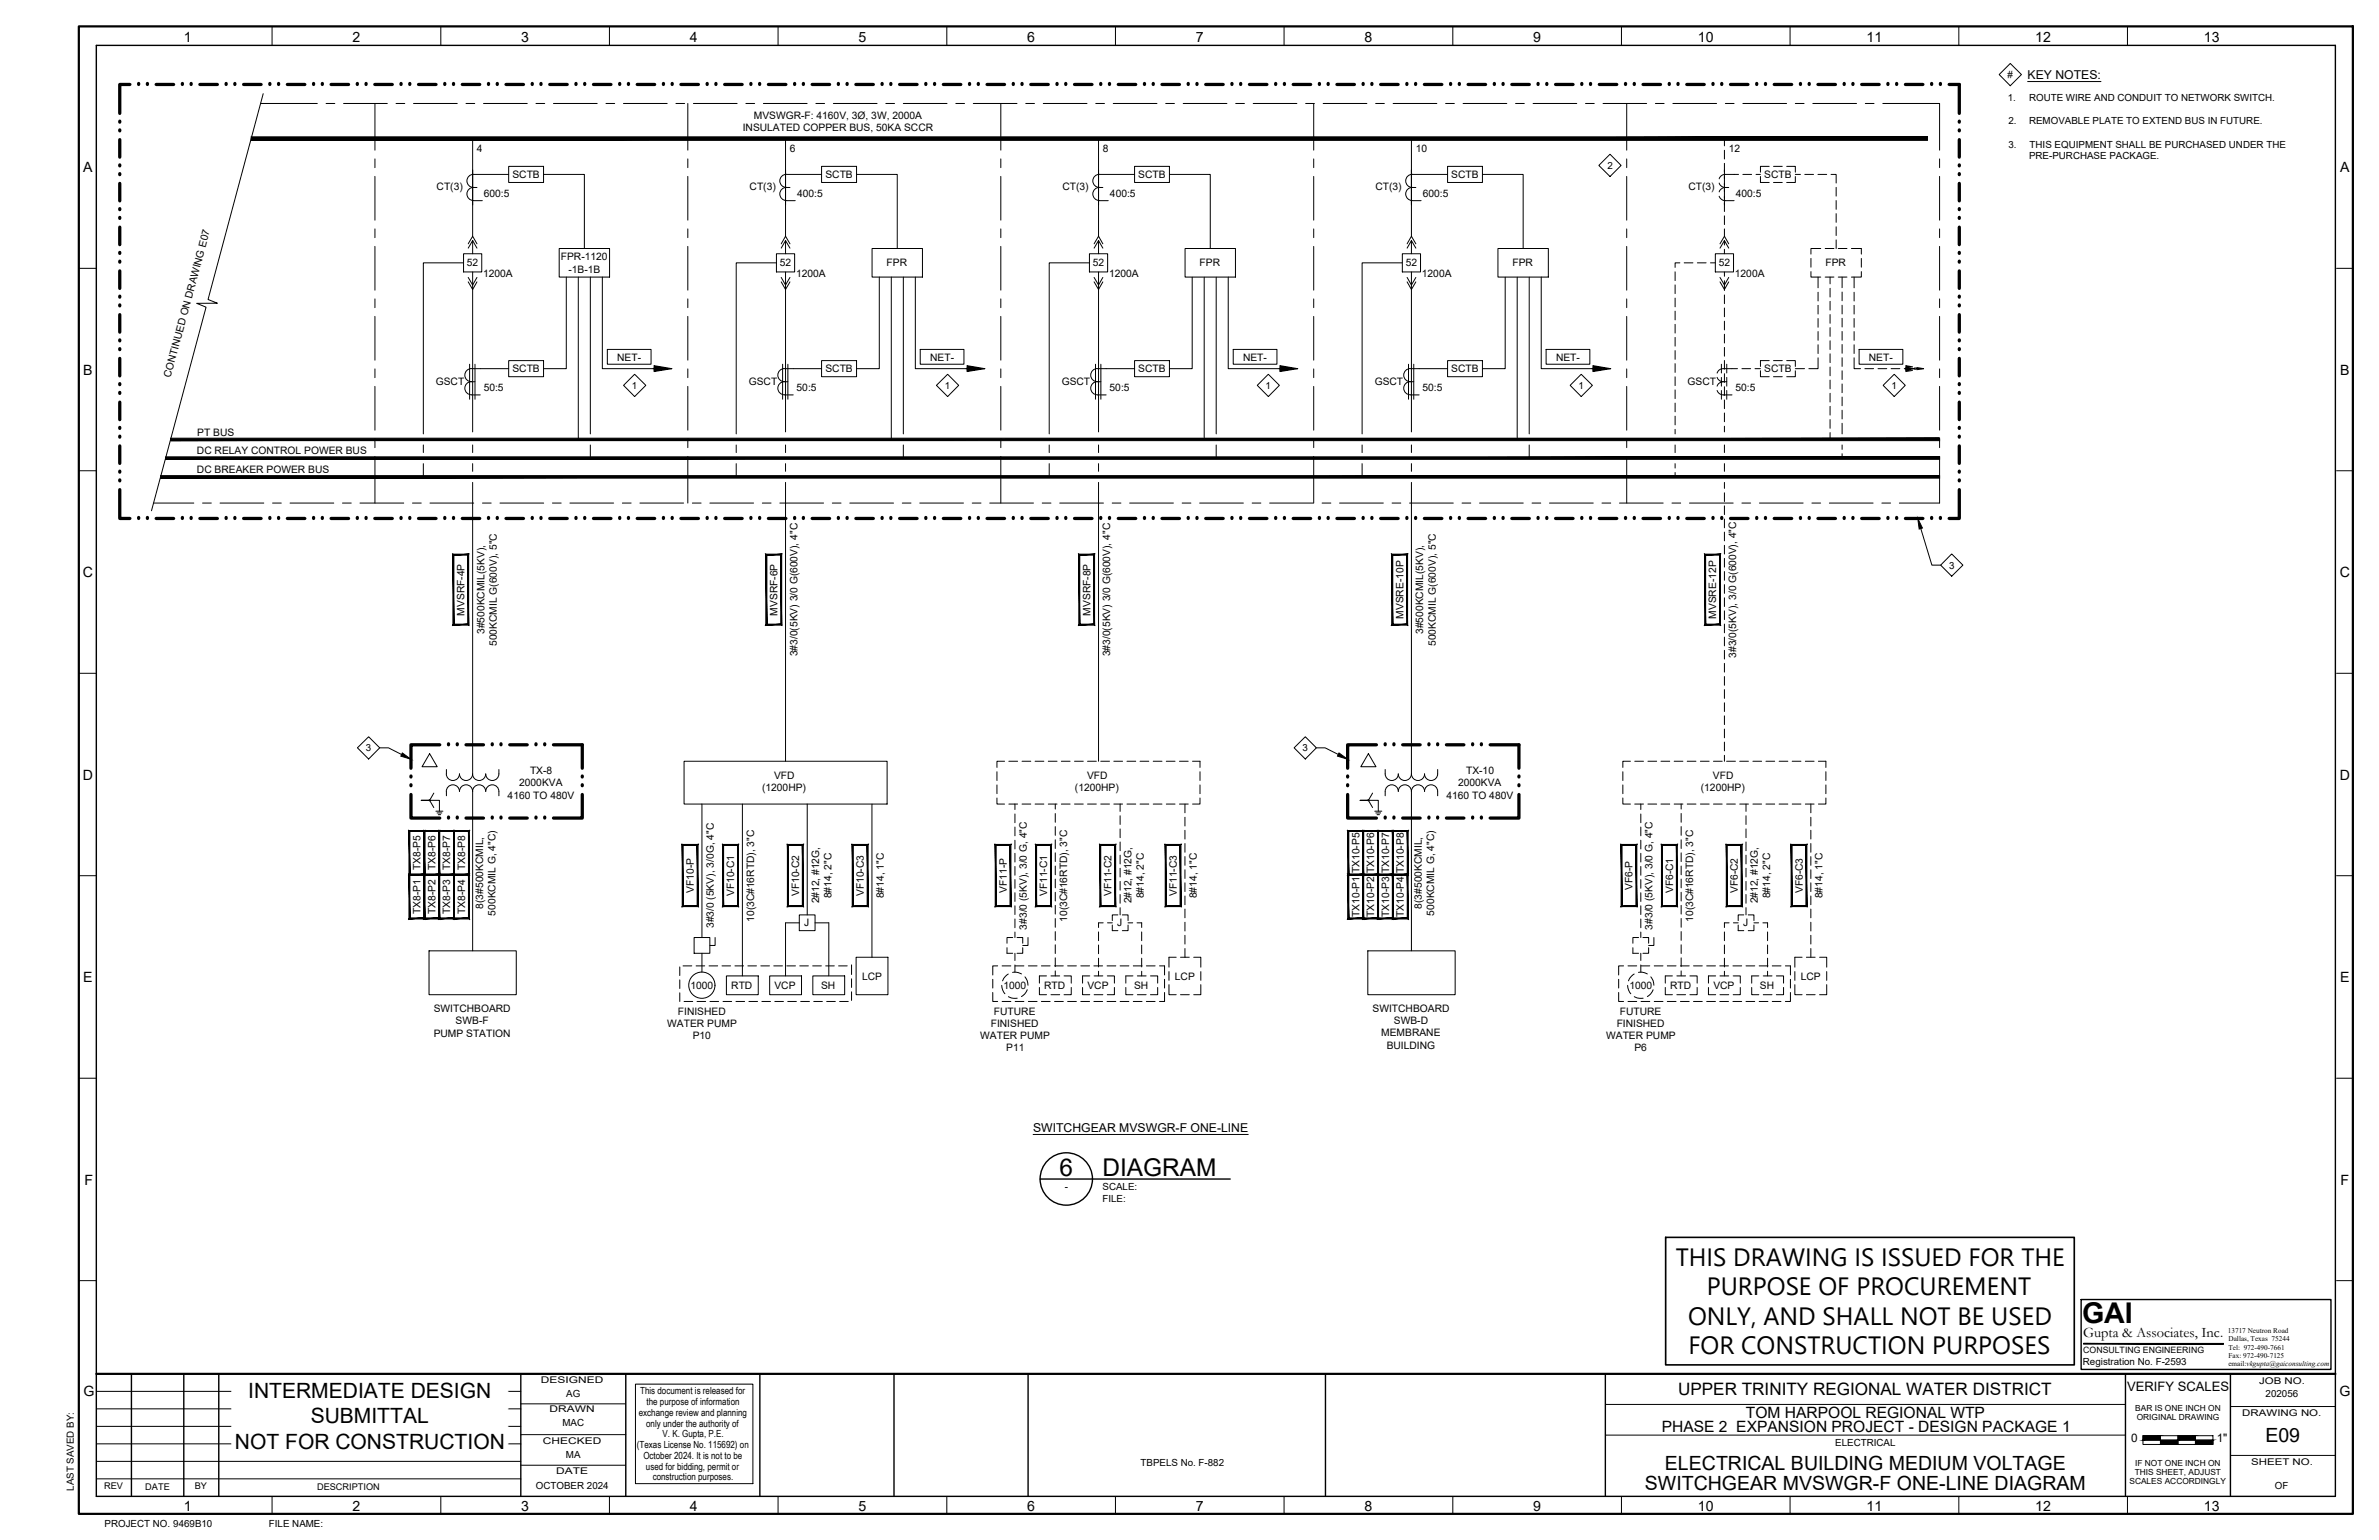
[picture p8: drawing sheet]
<svg xmlns="http://www.w3.org/2000/svg" width="864mm" height="559mm" viewBox="0 0 864 559" stroke-linecap="round" stroke-linejoin="round" font-family="sans-serif">
<defs><g id="words">
<text font-size="10.4" x="755.8" y="480">GAI</text>
<g font-size="9.1">
<text x="608.3" y="459.3">THIS DRAWING IS ISSUED FOR THE</text>
<text x="619.6" y="469.9">PURPOSE OF PROCUREMENT</text>
<text x="612.8" y="480.7">ONLY, AND SHALL NOT BE USED</text>
<text x="612.9" y="491.3">FOR CONSTRUCTION PURPOSES</text>
</g>
<g font-size="8.9">
<text x="384.6" y="426.8">6</text>
<text x="400.2" y="426.8">DIAGRAM</text>
</g>
<g font-size="7.6">
<text x="90.1" y="507.2">INTERMEDIATE DESIGN</text>
<text x="112.8" y="516.4">SUBMITTAL</text>
<text x="85.3" y="525.7">NOT FOR CONSTRUCTION</text>
</g>
<g font-size="7.1">
<text x="822.4" y="523.4">E09</text>
<text x="604.4" y="533.4">ELECTRICAL BUILDING MEDIUM VOLTAGE</text>
<text x="597.1" y="540.7">SWITCHGEAR MVSWGR-F ONE-LINE DIAGRAM</text>
</g>
<text font-size="6.2" x="609.2" y="506.3">UPPER TRINITY REGIONAL WATER DISTRICT</text>
<g font-size="5.7">
<text x="633.8" y="514.5">TOM HARPOOL REGIONAL WTP</text>
<text x="603.2" y="519.8">PHASE 2 EXPANSION PROJECT - DESIGN PACKAGE 1</text>
</g>
<text font-size="5.2" x="756.2" y="485.3">Gupta &amp; Associates, Inc.</text>
<g font-size="5.1">
<text x="66.7" y="15.3">1</text>
<text x="128" y="15.3">2</text>
<text x="189.2" y="15.3">3</text>
<text x="250.4" y="15.3">4</text>
<text x="311.7" y="15.3">5</text>
<text x="372.9" y="15.3">6</text>
<text x="434.1" y="15.3">7</text>
<text x="495.3" y="15.3">8</text>
<text x="556.6" y="15.3">9</text>
<text x="616.4" y="15.3">10</text>
<text x="677.6" y="15.3">11</text>
<text x="738.8" y="15.3">12</text>
<text x="800.1" y="15.3">13</text>
<text x="30.2" y="62.4">A</text>
<text x="849.5" y="62.4">A</text>
<text x="30.2" y="135.9">B</text>
<text x="849.5" y="135.9">B</text>
<text x="30.1" y="209.4">C</text>
<text x="849.4" y="209.4">C</text>
<text x="30.1" y="282.9">D</text>
<text x="849.4" y="282.9">D</text>
<text x="30.2" y="356.4">E</text>
<text x="849.5" y="356.4">E</text>
<text x="30.7" y="429.8">F</text>
<text x="849.6" y="429.8">F</text>
<text x="30.3" y="506.5">G</text>
<text x="849.2" y="506.5">G</text>
<text x="66.7" y="548.3">1</text>
<text x="128" y="548.3">2</text>
<text x="189.2" y="548.3">3</text>
<text x="250.4" y="548.3">4</text>
<text x="311.7" y="548.3">5</text>
<text x="372.9" y="548.3">6</text>
<text x="434.1" y="548.3">7</text>
<text x="495.3" y="548.3">8</text>
<text x="556.6" y="548.3">9</text>
<text x="616.4" y="548.3">10</text>
<text x="677.6" y="548.3">11</text>
<text x="738.8" y="548.3">12</text>
<text x="800.1" y="548.3">13</text>
</g>
<text font-size="4.7" x="772.2" y="504.7">VERIFY SCALES</text>
<g font-size="4.4">
<text x="736" y="28.7">KEY NOTES:</text>
<text x="375" y="410.7">SWITCHGEAR MVSWGR-F ONE-LINE</text>
</g>
<g font-size="4.3">
<text x="773.7" y="523.2">0</text>
<text x="804.7" y="523.2">1&quot;</text>
</g>
<g font-size="3.7">
<text x="269.6" y="47.5">INSULATED COPPER BUS, 50KA SCCR</text>
<text x="273.6" y="43">MVSWGR-F: 4160V, 3Ø, 3W, 2000A</text>
<text x="173.1" y="55.3">4</text>
<text x="286.8" y="55.3">6</text>
<text x="400.3" y="55.3">8</text>
<text x="514" y="55.3">10</text>
<text x="627.5" y="55.3">12</text>
<text x="186" y="64.6">SCTB</text>
<text x="299.6" y="64.6">SCTB</text>
<text x="413.2" y="64.6">SCTB</text>
<text x="526.8" y="64.6">SCTB</text>
<text x="640.4" y="64.6">SCTB</text>
<text x="158.5" y="69">CT(3)</text>
<text x="175.6" y="71.5">600:5</text>
<text x="272.1" y="69">CT(3)</text>
<text x="289.3" y="71.5">400:5</text>
<text x="385.7" y="69">CT(3)</text>
<text x="402.9" y="71.5">400:5</text>
<text x="499.3" y="69">CT(3)</text>
<text x="516.5" y="71.5">600:5</text>
<text x="612.9" y="69">CT(3)</text>
<text x="630.1" y="71.5">400:5</text>
<text x="203.6" y="94.5">FPR-1120</text>
<text x="169.5" y="96.7">52</text>
<text x="175.4" y="100.5">1200A</text>
<text x="206.4" y="98.9">-1B-1B</text>
<text x="283.1" y="96.7">52</text>
<text x="289" y="100.5">1200A</text>
<text x="321.9" y="96.7">FPR</text>
<text x="396.7" y="96.7">52</text>
<text x="402.6" y="100.5">1200A</text>
<text x="435.5" y="96.7">FPR</text>
<text x="510.3" y="96.7">52</text>
<text x="516.2" y="100.5">1200A</text>
<text x="549.1" y="96.7">FPR</text>
<text x="623.9" y="96.7">52</text>
<text x="629.8" y="100.5">1200A</text>
<text x="662.7" y="96.7">FPR</text>
<text x="224" y="130.8">NET-</text>
<text x="337.7" y="130.8">NET-</text>
<text x="451.2" y="130.8">NET-</text>
<text x="564.9" y="130.8">NET-</text>
<text x="678.4" y="130.8">NET-</text>
<text x="61.9" y="137.2" transform="rotate(-75 61.9 137.2)">CONTINUED ON DRAWING E07</text>
<text x="186" y="135.1">SCTB</text>
<text x="299.6" y="135.1">SCTB</text>
<text x="413.2" y="135.1">SCTB</text>
<text x="526.8" y="135.1">SCTB</text>
<text x="640.4" y="135.1">SCTB</text>
<text x="158.2" y="139.6">GSCT</text>
<text x="175.6" y="142">50:5</text>
<text x="271.8" y="139.6">GSCT</text>
<text x="289.2" y="142">50:5</text>
<text x="385.4" y="139.6">GSCT</text>
<text x="402.8" y="142">50:5</text>
<text x="499" y="139.6">GSCT</text>
<text x="516.4" y="142">50:5</text>
<text x="612.6" y="139.6">GSCT</text>
<text x="630" y="142">50:5</text>
<text x="71.6" y="158">PT BUS</text>
<text x="71.5" y="164.8">DC RELAY CONTROL POWER BUS</text>
<text x="71.5" y="171.6">DC BREAKER POWER BUS</text>
<text x="168.6" y="223.4" transform="rotate(-90 168.6 223.4)">MVSRF-4P</text>
<text x="282.2" y="223.4" transform="rotate(-90 282.2 223.4)">MVSRF-6P</text>
<text x="395.8" y="223.4" transform="rotate(-90 395.8 223.4)">MVSRF-8P</text>
<text x="509.4" y="224.5" transform="rotate(-90 509.4 224.5)">MVSRE-10P</text>
<text x="623" y="224.5" transform="rotate(-90 623 224.5)">MVSRE-12P</text>
<text x="175.9" y="230" transform="rotate(-90 175.9 230)">3#500KCMIL(5KV),</text>
<text x="516.7" y="230" transform="rotate(-90 516.7 230)">3#500KCMIL(5KV),</text>
<text x="180.3" y="234.4" transform="rotate(-90 180.3 234.4)">500KCMIL G(600V), 5&quot;C</text>
<text x="289.5" y="238.1" transform="rotate(-90 289.5 238.1)">3#3/0(5KV) 3/0 G(600V), 4&quot;C</text>
<text x="403.1" y="238.1" transform="rotate(-90 403.1 238.1)">3#3/0(5KV) 3/0 G(600V), 4&quot;C</text>
<text x="521.2" y="234.4" transform="rotate(-90 521.2 234.4)">500KCMIL G(600V), 5&quot;C</text>
<text x="630.3" y="238.6" transform="rotate(-90 630.3 238.6)">3#3/0(5KV), 3/0 G(600V), 4&quot;C</text>
<text x="192.4" y="280.8">TX-8</text>
<text x="532.2" y="280.8">TX-10</text>
<text x="188.5" y="285.3">2000KVA</text>
<text x="276.6" y="287.2">(1200HP)</text>
<text x="281" y="282.7">VFD</text>
<text x="390.2" y="287.2">(1200HP)</text>
<text x="394.6" y="282.7">VFD</text>
<text x="529.3" y="285.3">2000KVA</text>
<text x="617.4" y="287.2">(1200HP)</text>
<text x="621.8" y="282.7">VFD</text>
<text x="184.3" y="289.8">4160 TO 480V</text>
<text x="525.1" y="289.8">4160 TO 480V</text>
<text x="152.7" y="315.8" transform="rotate(-90 152.7 315.8)">TX8-P5</text>
<text x="158.1" y="315.8" transform="rotate(-90 158.1 315.8)">TX8-P6</text>
<text x="163.4" y="315.8" transform="rotate(-90 163.4 315.8)">TX8-P7</text>
<text x="168.9" y="315.8" transform="rotate(-90 168.9 315.8)">TX8-P8</text>
<text x="493.5" y="316.8" transform="rotate(-90 493.5 316.8)">TX10-P5</text>
<text x="498.9" y="316.8" transform="rotate(-90 498.9 316.8)">TX10-P6</text>
<text x="504.3" y="316.8" transform="rotate(-90 504.3 316.8)">TX10-P7</text>
<text x="509.7" y="316.8" transform="rotate(-90 509.7 316.8)">TX10-P8</text>
<text x="592.7" y="323" transform="rotate(-90 592.7 323)">VF6-P</text>
<text x="175.3" y="329.7" transform="rotate(-90 175.3 329.7)">8(3#500KCMIL,</text>
<text x="251.8" y="324" transform="rotate(-90 251.8 324)">VF10-P</text>
<text x="266.5" y="325.2" transform="rotate(-90 266.5 325.2)">VF10-C1</text>
<text x="290.1" y="325.2" transform="rotate(-90 290.1 325.2)">VF10-C2</text>
<text x="297.3" y="327.8" transform="rotate(-90 297.3 327.8)">2#12, #12G,</text>
<text x="301.8" y="325.9" transform="rotate(-90 301.8 325.9)">8#14, 2&quot;C</text>
<text x="313.6" y="325.2" transform="rotate(-90 313.6 325.2)">VF10-C3</text>
<text x="320.8" y="325.9" transform="rotate(-90 320.8 325.9)">8#14, 1&quot;C</text>
<text x="365.5" y="324" transform="rotate(-90 365.5 324)">VF11-P</text>
<text x="380.2" y="325.2" transform="rotate(-90 380.2 325.2)">VF11-C1</text>
<text x="403.4" y="325.2" transform="rotate(-90 403.4 325.2)">VF11-C2</text>
<text x="410.7" y="327.8" transform="rotate(-90 410.7 327.8)">2#12, #12G,</text>
<text x="415.2" y="325.9" transform="rotate(-90 415.2 325.9)">8#14, 2&quot;C</text>
<text x="427.2" y="325.2" transform="rotate(-90 427.2 325.2)">VF11-C3</text>
<text x="434.4" y="325.9" transform="rotate(-90 434.4 325.9)">8#14, 1&quot;C</text>
<text x="516.2" y="329.7" transform="rotate(-90 516.2 329.7)">8(3#500KCMIL,</text>
<text x="607.4" y="324.1" transform="rotate(-90 607.4 324.1)">VF6-C1</text>
<text x="630.9" y="324.1" transform="rotate(-90 630.9 324.1)">VF6-C2</text>
<text x="638.1" y="327.8" transform="rotate(-90 638.1 327.8)">2#12, #12G,</text>
<text x="642.6" y="325.9" transform="rotate(-90 642.6 325.9)">8#14, 2&quot;C</text>
<text x="654.4" y="324.1" transform="rotate(-90 654.4 324.1)">VF6-C3</text>
<text x="661.6" y="325.9" transform="rotate(-90 661.6 325.9)">8#14, 1&quot;C</text>
<text x="152.7" y="331.6" transform="rotate(-90 152.7 331.6)">TX8-P1</text>
<text x="158.1" y="331.6" transform="rotate(-90 158.1 331.6)">TX8-P2</text>
<text x="163.4" y="331.6" transform="rotate(-90 163.4 331.6)">TX8-P3</text>
<text x="168.9" y="331.6" transform="rotate(-90 168.9 331.6)">TX8-P4</text>
<text x="179.8" y="332.2" transform="rotate(-90 179.8 332.2)">500KCMIL G, 4&quot;C)</text>
<text x="273.8" y="334.5" transform="rotate(-90 273.8 334.5)">10(3C#16RTD), 3&quot;C</text>
<text x="387.4" y="334.5" transform="rotate(-90 387.4 334.5)">10(3C#16RTD), 3&quot;C</text>
<text x="493.5" y="332.7" transform="rotate(-90 493.5 332.7)">TX10-P1</text>
<text x="498.9" y="332.7" transform="rotate(-90 498.9 332.7)">TX10-P2</text>
<text x="504.3" y="332.7" transform="rotate(-90 504.3 332.7)">TX10-P3</text>
<text x="509.7" y="332.7" transform="rotate(-90 509.7 332.7)">TX10-P4</text>
<text x="520.7" y="332.2" transform="rotate(-90 520.7 332.2)">500KCMIL G, 4&quot;C)</text>
<text x="614.6" y="334.5" transform="rotate(-90 614.6 334.5)">10(3C#16RTD), 3&quot;C</text>
<text x="259.1" y="336.8" transform="rotate(-90 259.1 336.8)">3#3/0 (5KV), 3/0G, 4&quot;C</text>
<text x="292" y="336.1">J</text>
<text x="372.7" y="337.3" transform="rotate(-90 372.7 337.3)">3#3/0 (5KV), 3/0 G, 4&quot;C</text>
<text x="405.6" y="336.1">J</text>
<text x="599.9" y="337.3" transform="rotate(-90 599.9 337.3)">3#3/0 (5KV), 3/0 G, 4&quot;C</text>
<text x="632.8" y="336.1">J</text>
<text x="250.7" y="358.9">1000</text>
<text x="265.5" y="358.8">RTD</text>
<text x="281.1" y="358.8">VCP</text>
<text x="298.1" y="358.8">SH</text>
<text x="312.9" y="355.5">LCP</text>
<text x="364.3" y="358.9">1000</text>
<text x="379.1" y="358.8">RTD</text>
<text x="394.8" y="358.8">VCP</text>
<text x="411.7" y="358.8">SH</text>
<text x="426.5" y="355.5">LCP</text>
<text x="591.5" y="358.9">1000</text>
<text x="606.3" y="358.8">RTD</text>
<text x="622" y="358.8">VCP</text>
<text x="638.9" y="358.8">SH</text>
<text x="653.7" y="355.5">LCP</text>
<text x="157.4" y="367.2">SWITCHBOARD</text>
<text x="165.4" y="371.6">SWB-F</text>
<text x="246.1" y="368.2">FINISHED</text>
<text x="360.8" y="368.1">FUTURE</text>
<text x="498.3" y="367.2">SWITCHBOARD</text>
<text x="506" y="371.6">SWB-D</text>
<text x="588" y="368.1">FUTURE</text>
<text x="157.4" y="376.1">PUMP STATION</text>
<text x="242.2" y="372.6">WATER PUMP</text>
<text x="251.5" y="377.1">P10</text>
<text x="355.9" y="377.1">WATER PUMP</text>
<text x="359.7" y="372.6">FINISHED</text>
<text x="501.4" y="376.1">MEMBRANE</text>
<text x="583.1" y="377.1">WATER PUMP</text>
<text x="586.9" y="372.6">FINISHED</text>
<text x="365.3" y="381.5">P11</text>
<text x="503.4" y="380.6">BUILDING</text>
<text x="593.3" y="381.5">P6</text>
</g>
<g font-size="3.5">
<text x="728.8" y="28.3">#</text>
<text x="728.8" y="36.5">1.</text>
<text x="736.6" y="36.5">ROUTE WIRE AND CONDUIT TO NETWORK SWITCH.</text>
<text x="729.1" y="45">2.</text>
<text x="736.6" y="45">REMOVABLE PLATE TO EXTEND BUS IN FUTURE.</text>
<text x="729.1" y="53.6">3.</text>
<text x="736.8" y="53.6">THIS EQUIPMENT SHALL BE PURCHASED UNDER THE</text>
<text x="736.6" y="57.8">PRE-PURCHASE PACKAGE.</text>
<text x="583.5" y="61.3">2</text>
<text x="229.4" y="141.1">1</text>
<text x="343" y="141.1">1</text>
<text x="459.4" y="141.1">1</text>
<text x="573" y="141.1">1</text>
<text x="686.6" y="141.1">1</text>
<text x="707.5" y="206.3">3</text>
<text x="132.8" y="272.6">3</text>
<text x="472.9" y="272.6">3</text>
<text x="386.5" y="431.8">-</text>
<text x="400.2" y="431.8">SCALE:</text>
<text x="400.2" y="436.1">FILE:</text>
<text x="756.1" y="495.4">Registration No. F-2593</text>
<text x="205.6" y="507">AG</text>
<text x="232.4" y="506">This document is released for</text>
<text x="234.7" y="509.9">the purpose of information</text>
<text x="822.5" y="506.8">202056</text>
<text x="231.9" y="513.8">exchange review and planning</text>
<text x="204.2" y="517.4">MAC</text>
<text x="234.6" y="517.7">only under the authority of</text>
<text x="240.5" y="521.6">V. K. Gupta, P.E.</text>
<text x="231.2" y="525.5">(Texas License No. 115692) on</text>
<text x="666.2" y="524.7">ELECTRICAL</text>
<text x="205.4" y="529.1">MA</text>
<text x="233.6" y="529.4">October 2024. It is not to be</text>
<text x="234.5" y="533.3">used for bidding, permit or</text>
<text x="414" y="531.9">TBPELS No. F-882</text>
<text x="236.9" y="537.2">construction purposes.</text>
<text x="26.8" y="541" transform="rotate(-90 26.8 541)">LAST SAVED BY:</text>
<text x="194.5" y="540.3">OCTOBER 2024</text>
<text x="825.8" y="540.3">OF</text>
<text x="37.9" y="554.2">PROJECT NO. 9469B10</text>
<text x="97.6" y="554.2">FILE NAME:</text>
</g>
<g font-size="3.3">
<text x="196.4" y="501.8">DESIGNED</text>
<text x="820.1" y="502">JOB NO.</text>
<text x="199.5" y="512.5">DRAWN</text>
<text x="814" y="513.9">DRAWING NO.</text>
<text x="197.1" y="523.8">CHECKED</text>
<text x="817.2" y="531.6">SHEET NO.</text>
<text x="201.9" y="535">DATE</text>
<text x="37.8" y="540.3">REV</text>
<text x="52.7" y="540.5">DATE</text>
<text x="70.7" y="540.5">BY</text>
<text x="115.1" y="540.6">DESCRIPTION</text>
</g>
<text font-size="3.2" x="756.2" y="490.9">CONSULTING ENGINEERING</text>
<g font-size="3">
<text x="775.1" y="511.9">BAR IS ONE INCH ON</text>
<text x="775.6" y="515.2">ORIGINAL DRAWING</text>
<text x="775.1" y="531.8">IF NOT ONE INCH ON</text>
<text x="773" y="538.6">SCALES ACCORDINGLY</text>
<text x="774.9" y="535.3">THIS SHEET, ADJUST</text>
</g>
<g font-size="2.6">
<text x="808.7" y="483.7">13717 Neutron Road</text>
<text x="808.9" y="489.8">Tel: 972-490-7661</text>
<text x="809" y="486.7">Dallas, Texas 75244</text>
<text x="808.9" y="495.7">email:vkgupta@gaiconsulting.com</text>
<text x="809" y="492.7">Fax: 972-490-7125</text>
</g>
</g></defs>
<!-- layer: 202056_DP2_34x22Border_GAI|G-BRDR -->
<path d="M28.6 9.6h825.5v539.7h-825.5zM35 498.5h812.8" fill="none" stroke="#000" stroke-width=".8"/>
<!-- layer: 202056_DP2_34x22Border_GAI|G-SYM1 -->
<g fill="none" stroke="#000" stroke-width=".36">
<path d="M35 504.9h154.1M35 511.2h154.1M35 517.6h154.1M189.1 509.4h38.1M582.8 509.6h188.8M809.7 510.4h38.1M35 523.9h154.1M35 530.3h154.1M35 536.6h154.1M189.1 531.7h38.1M189.1 520.6h38.1M582.8 520.7h188.8"/>
<path d="M777.9 521h25.4v3.1h-25.4zM777.9 522.6h25.4M784.3 521v3.1M790.6 521v3.1M797 521v3.1M809.7 528.1h38.1"/>
</g>
<!-- layer: 202056_DP2_34x22Border_GAI|G-SYM5 -->
<g fill="none" stroke="#000" stroke-width=".51">
<path d="M35 16.5h812.8v526.5h-812.8zM47.7 498.5v44.5M66.7 498.5v44.5M79.4 498.5v44.5M189.1 498.5v44.5M227.2 498.5v44.5M275.8 498.5v44.5M324.5 498.5v44.5M373.2 498.5v44.5M481.2 498.5v44.5M582.8 498.5v44.5M771.6 498.5v44.5"/>
<path d="M809.7 498.5v44.5"/>
</g>
<!-- layer: 202056_DP2_34x22Border_GAI|G-SYM1 -->
<g fill="#000" stroke="#000" stroke-width=".36">
<path d="M777.9 521h6.4l-6.4 1.6zM777.9 522.6h6.4v-1.6z"/>
<path d="M784.3 522.6h6.3l-6.3 1.5zM784.3 524.1h6.3v-1.5z"/>
<path d="M790.6 521h6.4l-6.4 1.6zM790.6 522.6h6.4v-1.6z"/>
<path d="M797 522.6h6.3l-6.3 1.5zM797 524.1h6.3v-1.5z"/>
</g>
<!-- layer: 202056_DP2_34x22Border_GAI|G-SYM3 -->
<g fill="none" stroke="#000" stroke-width=".36">
<path d="M98.8 9.6v6.9M160 9.6v6.9M221.2 9.6v6.9M282.4 9.6v6.9M343.7 9.6v6.9M404.9 9.6v6.9M466.1 9.6v6.9M527.4 9.6v6.9M588.6 9.6v6.9M649.8 9.6v6.9M711.1 9.6v6.9M772.3 9.6v6.9"/>
<path d="M28.6 97.4h6.4M848.2 97.4h5.9M28.6 170.8h6.4M848.2 170.8h5.9M28.6 244.3h6.4M848.2 244.3h5.9M28.6 317.8h6.4M848.2 317.8h5.9M28.6 391.2h6.4M848.2 391.2h5.9M28.6 464.7h6.4M848.2 464.7h5.9"/>
<path d="M98.8 543v6.3M160 543v6.3M221.2 543v6.3M282.4 543v6.3M343.7 543v6.3M404.9 543v6.3M466.1 543v6.3M527.4 543v6.3M588.6 543v6.3M649.8 543v6.3M711.1 543v6.3M772.3 543v6.3"/>
</g>
<!-- layer: 202056_DP2_34x22Border_GAI|GAI-LOGO -->
<path d="M755.5 471.6h90.7v25.3h-90.7z" fill="none" stroke="#000" stroke-width=".51"/>
<path d="M756.4 487.5l50.7 .2v-.2zM756.4 487.5l50.7 .2h-50.7z" fill="#000" stroke="#000" stroke-width=".36"/>
<!-- layer: 202056_DP2_34x22Border_GAI|_CE-SEAL-VKG -->
<path d="M230.7 502.2h42.6v36.2h-42.6z" fill="none" stroke="#000" stroke-width=".36"/>
<!-- layer: 202056_DP2_34x22Border_GAI|INTERMEDIATE SUB NOTE -->
<path d="M84.2 501.7v24l100.2-24zM84.2 525.7l100.2-24v24z" fill="#fff" stroke="#fff" stroke-width=".36"/>
<!-- layer: G-SYM5 -->
<g fill="none" stroke="#000" stroke-width=".51">
<path d="M377.6 427.8h69"/>
<circle cx="387.1" cy="427.8" r="9.5"/>
</g>
<!-- layer: G-TEXT-125 -->
<path d="M736 29.6h26.7M375 411.6h78.1" fill="none" stroke="#000" stroke-width=".36"/>
<!-- layer: G-SYM3 -->
<path d="M729.7 23l4.1 4.1-4.1 4-4-4zM580.4 60l4.1-4 4 4-4 4.1zM230.4 135.8l4 4-4 4.1-4-4.1zM339.9 139.8l4.1-4 4 4-4 4.1zM460.4 135.8l4 4-4 4.1-4-4.1zM574 135.8l4.1 4-4.1 4.1-4-4.1zM683.6 139.8l4-4 4 4-4 4.1zM708.5 201l4.1 4.1-4.1 4-4-4zM129.8 271.4l4-4.1 4 4.1-4 4zM469.8 271.4l4-4.1 4.1 4.1-4.1 4z" fill="none" stroke="#000" stroke-width=".36"/>
<!-- layer: E-1_LINE-2 -->
<g fill="#000" stroke="#000" stroke-width=".36">
<path d="M91.2 49.7v1.2l608.5-1.2zM91.2 50.9l608.5-1.2v1.2z"/>
<path d="M61.9 159.9h642.2v-.9zM61.9 159h642.2l-642.2 .9z"/>
<path d="M60.1 166.7h644v-.9zM60.1 165.8h644l-644 .9z"/>
<path d="M58.3 173.5h645.8v-.9zM58.3 172.6h645.8l-645.8 .9z"/>
</g>
<!-- layer: E-1_LINE -->
<g fill="none" stroke="#000" stroke-width=".36">
<path d="M94.6 37.5h20.6M95.5 34l-20 74.7 3.4 1.3-7.5 .1 3.4 1.4-19.8 73.8M118.4 37.5h3.1M124.7 37.5h15.9M136.1 37.5v17M143.8 37.5h3.1M150.1 37.5h15.9M169.2 37.5h3.1M175.5 37.5h15.9M194.6 37.5h3.1M200.9 37.5h15.9M220 37.5h3.1"/>
<path d="M226.3 37.5h15.9M245.4 37.5h3.1M249.7 37.5v17M251.7 37.5h15.9M270.8 37.5h3.1M277.1 37.5h15.9M296.2 37.5h3.1M302.5 37.5h15.9M321.6 37.5h3.1M327.9 37.5h15.9M347 37.5h3.1M353.3 37.5h15.9"/>
<path d="M363.3 37.5v17M372.4 37.5h3.1M378.7 37.5h15.9M397.8 37.5h3.1M404.1 37.5h15.9M423.2 37.5h3.1M429.5 37.5h15.9M448.6 37.5h3.1M454.9 37.5h15.9M474 37.5h3.1M476.9 37.5v17M480.3 37.5h15.9"/>
<path d="M499.4 37.5h3.1M505.7 37.5h15.9M524.8 37.5h3.1M531.1 37.5h15.9M550.2 37.5h3.1M556.5 37.5h15.9M575.6 37.5h3.1M581.9 37.5h15.8M590.5 37.5v17M600.9 37.5h3.2M607.3 37.5h15.8M626.3 37.5h3.2"/>
<path d="M632.7 37.5h15.8M651.7 37.5h3.2M658.1 37.5h15.8M677.1 37.5h3.2M683.5 37.5h20.6v17M136.1 57.7v3.1M249.7 57.7v3.1M363.3 57.7v3.1M476.9 57.7v3.1M590.5 57.7v3.1M704.1 57.7v3.1M136.1 64v15.9"/>
<path d="M249.7 64v15.9M363.3 64v15.9M476.9 64v15.9M590.5 64v15.9M704.1 64v15.9M136.1 83.1v3.1M136.1 89.4v15.9M249.7 83.1v3.1M249.7 89.4v15.9M363.3 83.1v3.1M363.3 89.4v15.9M476.9 83.1v3.1"/>
<path d="M476.9 89.4v15.9M590.5 83.1v3.1M590.5 89.4v15.9M704.1 83.1v3.1M704.1 89.4v15.9M136.1 108.5v3.1M136.1 114.8v15.9M249.7 108.5v3.1M249.7 114.8v15.9M363.3 108.5v3.1M363.3 114.8v15.9M476.9 108.5v3.1"/>
<path d="M476.9 114.8v15.9M590.5 108.5v3.1M590.5 114.8v15.9M704.1 108.5v3.1M704.1 114.8v15.9M136.1 133.9v3.1M249.7 133.9v3.1M363.3 133.9v3.1M476.9 133.9v3.1M590.5 133.9v3.1M704.1 133.9v3.1M136.1 140.2v15.9"/>
<path d="M136.1 159.3v3.1M249.7 140.2v15.9M249.7 159.3v3.1M363.3 140.2v15.9M363.3 159.3v3.1M476.9 140.2v15.9M476.9 159.3v3.1M590.5 140.2v15.9M590.5 159.3v3.1M704.1 140.2v15.9M704.1 159.3v3.1M136.1 165.6v16.9"/>
<path d="M249.7 165.6v16.9M363.3 165.6v16.9M476.9 165.6v16.9M590.5 165.6v16.9M704.1 165.6v16.9h-14.6M55.8 182.5h14.6M73.5 182.5h3.2M79.9 182.5h15.9M98.9 182.5h3.2M105.3 182.5h15.9M124.3 182.5h3.2M130.7 182.5h15.9"/>
<path d="M149.7 182.5h3.2M156.1 182.5h15.9M175.1 182.5h3.2M181.5 182.5h15.9M200.5 182.5h3.2M206.9 182.5h15.9M225.9 182.5h3.2M232.3 182.5h15.9M251.3 182.5h3.2M257.7 182.5h15.9M276.7 182.5h3.2M283.1 182.5h15.9"/>
<path d="M302.1 182.5h3.2M308.5 182.5h15.9M327.5 182.5h3.2M333.9 182.5h15.9M352.9 182.5h3.2M359.3 182.5h15.9M378.3 182.5h3.2M384.7 182.5h15.9M403.7 182.5h3.2M410.1 182.5h15.9M429.1 182.5h3.2M435.5 182.5h15.9"/>
<path d="M454.5 182.5h3.2M460.9 182.5h15.9M479.9 182.5h3.2M486.3 182.5h15.9M505.3 182.5h3.2M511.7 182.5h15.9M530.7 182.5h3.2M537.1 182.5h15.9M556.1 182.5h3.2M562.5 182.5h15.9M581.5 182.5h3.2M587.9 182.5h15.9"/>
<path d="M606.9 182.5h3.2M613.3 182.5h15.9M632.3 182.5h3.2M638.7 182.5h15.9M657.7 182.5h3.2M664.1 182.5h15.9M683.1 182.5h3.2"/>
</g>
<!-- layer: E-1_LINE-2 -->
<g fill="none" stroke="#000" stroke-width=".36">
<path d="M171.6 50.3v35.4M285.2 50.3v35.4M398.8 50.3v35.4M512.4 50.3v35.4M171.9 68a2.39 2.39 0 0 0-2.4 2.4 2.39 2.39 0 0 0 2.4 2.4h3.2M184.7 63.3l-12.8-.1a2.39 2.39 0 0 0-2.4 2.4 2.39 2.39 0 0 0 2.4 2.4h1.2M184.7 60.4h12.6v5.8h-12.6zM197.3 63.3h14.8v26.9M285.5 68a2.39 2.39 0 0 0-2.4 2.4 2.39 2.39 0 0 0 2.4 2.4h3.2M298.2 63.3l-12.7-.1a2.39 2.39 0 0 0-2.4 2.4 2.39 2.39 0 0 0 2.4 2.4h1.3M298.2 60.4h12.7v5.8h-12.7zM310.9 63.3h14.8v26.9"/>
<path d="M399.1 68a2.39 2.39 0 0 0-2.4 2.4 2.39 2.39 0 0 0 2.4 2.4h3.2M411.9 63.3l-12.8-.1a2.39 2.39 0 0 0-2.4 2.4 2.39 2.39 0 0 0 2.4 2.4h1.2M411.9 60.4h12.6v5.8h-12.6zM424.5 63.3h14.8v26.9M512.7 68a2.39 2.39 0 0 0-2.4 2.4 2.39 2.39 0 0 0 2.4 2.4h3.2M525.5 63.3l-12.8-.1a2.39 2.39 0 0 0-2.4 2.4 2.39 2.39 0 0 0 2.4 2.4h1.3M525.5 60.4h12.6v5.8h-12.6zM538.1 63.3h14.8v26.9M168.3 92.1h6.6v6.6h-6.6zM168.3 95.4h-14.6v62M170 88.5l1.6-2.8 1.5 2.8M170 90l1.6-2.7 1.5 2.7"/>
<path d="M171.6 87.3v4.8M171.6 98.7v58M203 90.2h18.3v10.3h-18.3zM281.9 92.1h6.6v6.6h-6.6zM281.9 95.4h-14.6v62M283.6 88.5l1.6-2.8 1.6 2.8M283.6 90l1.6-2.7 1.6 2.7M285.2 87.3v4.8M285.2 98.7v58M316.6 90.2h18.3v10.3h-18.3zM395.5 92.1h6.6v6.6h-6.6zM395.5 95.4h-14.6v62"/>
<path d="M397.2 88.5l1.6-2.8 1.5 2.8M397.2 90l1.6-2.7 1.5 2.7M398.8 87.3v4.8M398.8 98.7v58M430.2 90.2h18.3v10.3h-18.3zM509.1 92.1h6.6v6.6h-6.6zM509.1 95.4h-14.6v62M510.8 88.5l1.6-2.8 1.6 2.8M510.8 90l1.6-2.7 1.6 2.7M512.4 87.3v4.8M512.4 98.7v58M543.8 90.2h18.3v10.3h-18.3z"/>
<path d="M170 102.3l1.6 2.7 1.5-2.7M170 100.7l1.6 2.7 1.5-2.7M205.6 100.5v33.3h-8.3M209.9 100.5v58.9M214.3 100.5v56.9M218.7 100.5v33.3h25.2M283.6 102.3l1.6 2.7 1.6-2.7M283.6 100.7l1.6 2.7 1.6-2.7M319.2 100.5v33.3h-8.3M323.6 100.5v58.9M327.9 100.5v56.9M332.3 100.5v33.3h25.2"/>
<path d="M397.2 102.3l1.6 2.7 1.5-2.7M397.2 100.7l1.6 2.7 1.5-2.7M432.8 100.5v33.3h-8.3M437.1 100.5v58.9M441.5 100.5v56.9M445.9 100.5v33.3h25.2M510.8 102.3l1.6 2.7 1.6-2.7M510.8 100.7l1.6 2.7 1.6-2.7M546.4 100.5v33.3h-8.3M550.8 100.5v58.9M555.1 100.5v56.9M559.5 100.5v33.3h25.2"/>
<path d="M170.5 132.2v12.7M171.1 138.5a2.39 2.39 0 0 0-2.4 2.4 2.39 2.39 0 0 0 2.4 2.4h3.2M171.2 138.5h1.2M172.4 132.2v12.7M184.7 133.8l-13.6-.1a2.39 2.39 0 0 0-2.4 2.4 2.39 2.39 0 0 0 2.4 2.4M184.7 130.9h12.6v5.8h-12.6zM237.1 133.8h.3v.2l1.7-.2-1.7-.3v-.3l3.3 .6-3.3 .5v.3l4.9-.8-4.9-.9v-.2l6.5 1.1-6.5 1M284.1 132.2v12.7M284.8 138.5a2.39 2.39 0 0 0-2.4 2.4 2.39 2.39 0 0 0 2.4 2.4h3.2M284.8 138.5h1.2M286 132.2v12.7M298.2 133.8l-13.4-.1a2.39 2.39 0 0 0-2.4 2.4 2.39 2.39 0 0 0 2.4 2.4"/>
<path d="M298.2 130.9h12.7v5.8h-12.7zM350.6 133.8h.4v.2l1.6-.2-1.6-.3v-.3l3.2 .6-3.2 .5v.3l4.9-.8-4.9-.9v-.2l6.5 1.1-6.5 1M397.7 132.2v12.7M398.3 138.5a2.39 2.39 0 0 0-2.4 2.4 2.39 2.39 0 0 0 2.4 2.4h3.2M398.4 138.5h1.2M399.6 132.2v12.7M411.9 133.8l-13.6-.1a2.39 2.39 0 0 0-2.4 2.4 2.39 2.39 0 0 0 2.4 2.4M411.9 130.9h12.6v5.8h-12.6zM464.3 133.8h.3v.2l1.7-.2-1.7-.3v-.3l3.3 .6-3.3 .5v.3l4.9-.8-4.9-.9v-.2l6.5 1.1-6.5 1M511.3 132.2v12.7M512 138.5a2.39 2.39 0 0 0-2.4 2.4 2.39 2.39 0 0 0 2.4 2.4h3.2M512 138.5h1.2"/>
<path d="M513.2 132.2v12.7M525.5 133.8l-13.5-.1a2.39 2.39 0 0 0-2.4 2.4 2.39 2.39 0 0 0 2.4 2.4M525.5 130.9h12.6v5.8h-12.6zM577.9 133.8h.3v.2l1.6-.2-1.6-.3v-.3l3.2 .6-3.2 .5v.3l4.9-.8-4.9-.9v-.2l6.5 1.1-6.5 1M153.7 161.5v2.7M153.7 168.2v4.8M171.6 161.5v2.7M171.6 168.2v2.8M171.6 175v105.8M214.3 161.5v4.7M267.3 161.5v2.7M267.3 168.2v4.8"/>
<path d="M285.2 161.5v2.7M285.2 168.2v2.8M285.2 175v101.2M327.9 161.5v4.7M380.9 161.5v2.7M380.9 168.2v4.8M398.8 161.5v2.7M398.8 168.2v2.8M398.8 175v101.2M441.5 161.5v4.7M494.5 161.5v2.7M494.5 168.2v4.8"/>
<path d="M512.4 161.5v2.7M512.4 168.2v2.8M512.4 175v105.8M555.1 161.5v4.7M156 273.5l2.7 4.7h-5.5zM162.1 279.2v1.6M181.1 279.2v1.6M248.3 276.2h73.7v15.6h-73.7zM496.7 273.5l2.8 4.7h-5.5zM502.8 279.2v1.6M521.9 279.2v1.6M152.9 290.4h3.1h-3.1"/>
<path d="M156 290.4h3.5v3.9M157.5 287.8l-1.5 2.6 1.5 2.6M158.2 294.3h2.6M158.7 295h1.7M159.1 295.6h.9M162 287.2a2.39 2.39 0 0 1 2.4-2.4 2.39 2.39 0 0 1 2.4 2.4 2.39 2.39 0 0 1 2.4-2.4 2.39 2.39 0 0 1 2.4 2.4M162 280.8a2.39 2.39 0 0 0 2.4 2.4 2.39 2.39 0 0 0 2.4-2.4 2.39 2.39 0 0 0 2.4 2.4 2.39 2.39 0 0 0 2.4-2.4M162.1 287.2v1.6M171.5 280.8a2.39 2.39 0 0 0 2.4 2.4 2.39 2.39 0 0 0 2.4-2.4 2.39 2.39 0 0 0 2.4 2.4 2.39 2.39 0 0 0 2.4-2.4M171.5 287.2a2.39 2.39 0 0 1 2.4-2.4 2.39 2.39 0 0 1 2.4 2.4 2.39 2.39 0 0 1 2.4-2.4 2.39 2.39 0 0 1 2.4 2.4M171.6 287.2v57.8M181.1 287.2v1.6"/>
<path d="M254.8 291.8v48.4M269.5 291.8v62.3M293 291.8v40.2M316.5 291.8v55.5M493.7 290.4h3h-3M496.7 290.4h3.6v3.9M498.3 287.8l-1.6 2.6 1.6 2.6M499.1 294.3h2.5M499.4 295h1.8M499.9 295.6h.9M502.8 287.2a2.37 2.37 0 0 1 2.4-2.4 2.37 2.37 0 0 1 2.4 2.4 2.39 2.39 0 0 1 2.4-2.4 2.39 2.39 0 0 1 2.4 2.4 2.39 2.39 0 0 1 2.4-2.4 2.39 2.39 0 0 1 2.3 2.4 2.37 2.37 0 0 1 2.4-2.4 2.37 2.37 0 0 1 2.4 2.4M502.8 280.8a2.37 2.37 0 0 0 2.4 2.4 2.37 2.37 0 0 0 2.4-2.4 2.39 2.39 0 0 0 2.4 2.4 2.39 2.39 0 0 0 2.4-2.4 2.39 2.39 0 0 0 2.4 2.4 2.39 2.39 0 0 0 2.3-2.4 2.37 2.37 0 0 0 2.4 2.4 2.37 2.37 0 0 0 2.4-2.4"/>
<path d="M502.8 287.2v1.6M512.4 287.2v57.8M521.9 287.2v1.6M290.2 332h5.7v5.7h-5.7zM290.2 334.9h-5v19.2M295.9 334.9h5v19.2M155.7 345h31.7v15.9h-31.7zM252 340.2h5.7v5.7h-5.7zM254.8 345.9v6.9M259.6 340.2v2.9h-1.9M263.7 354.1h11.6v6.8h-11.6zM279.4 354.1h11.6v6.8h-11.6z"/>
<path d="M295.1 354.1h11.5v6.8h-11.5zM310.8 347.3h11.5v13.6h-11.5zM496.5 345h31.7v15.9h-31.7z"/>
<circle cx="155.9" cy="290.4" r=".19"/>
<circle cx="496.7" cy="290.4" r=".19"/>
<circle cx="254.8" cy="357.5" r="4.8"/>
</g>
<!-- layer: E-TEXT-1 -->
<path d="M220.5 126.8h15.8v5.4h-15.8zM334.1 126.8h15.8v5.4h-15.8zM447.7 126.8h15.9v5.4h-15.9zM561.3 126.8h15.8v5.4h-15.8zM674.9 126.8h15.9v5.4h-15.9zM697.3 191.8l4 13.3h3.2M137.8 271.4h3.2l4.8 2.4M477.9 271.4h3.1l4.8 2.4" fill="none" stroke="#000" stroke-width=".36"/>
<g fill="#000" stroke="#000" stroke-width=".36">
<path d="M696.2 188.1l1.7 3.5-1.2 .4zM146.1 273.2l3.1 2.3-3.7-1.1zM486.1 273.2l3.1 2.3-3.7-1.1z"/>
<path d="M164.4 201.1v25.7l.4-.3zM164.4 201.1l.4 .3v25.1zM164.4 201.1l.4 .3 5.3-.3zM164.8 201.4l5.3-.3-.3 .3zM170.1 201.1l-.3 .3 .3 25.4zM169.8 201.4l.3 25.4-.3-.3zM164.4 226.8h5.7l-.3-.3zM164.4 226.8l.4-.3h5z"/>
<path d="M278 201.1v25.7l.4-.3zM278 201.1l.4 .3v25.1zM278 201.1l.4 .3 5.4-.3zM278.4 201.4l5.4-.3-.4 .3zM283.8 201.1l-.4 .3 .4 25.4zM283.4 201.4l.4 25.4-.4-.3zM278 226.8h5.8l-.4-.3zM278 226.8l.4-.3h5z"/>
<path d="M391.6 201.1v25.7l.4-.3zM391.6 201.1l.4 .3v25.1zM391.6 201.1l.4 .3 5.3-.3zM392 201.4l5.3-.3-.3 .3zM397.3 201.1l-.3 .3 .3 25.4zM397 201.4l.3 25.4-.3-.3zM391.6 226.8h5.7l-.3-.3zM391.6 226.8l.4-.3h5z"/>
<path d="M505.2 201.1v25.7l.4-.3zM505.2 201.1l.4 .3v25.1zM505.2 201.1l.4 .3 5.4-.3zM505.6 201.4l5.4-.3-.4 .3zM511 201.1l-.4 .3 .4 25.4zM510.6 201.4l.4 25.4-.4-.3zM505.2 226.8h5.8l-.4-.3zM505.2 226.8l.4-.3h5z"/>
<path d="M618.8 201.1v25.7l.4-.3zM618.8 201.1l.4 .3v25.1zM618.8 201.1l.4 .3 5.3-.3zM619.2 201.4l5.3-.3-.3 .3zM624.5 201.1l-.3 .3 .3 25.4zM624.2 201.4l.3 25.4-.3-.3zM618.8 226.8h5.7l-.3-.3zM618.8 226.8l.4-.3h5z"/>
<path d="M148.5 301.4v16.2l.3-.4zM148.5 301.4l.3 .3v15.5zM148.5 301.4l.3 .3 5.4-.3zM148.8 301.7l5.4-.3-.4 .3zM153.8 301.7l.4 15.9v-16.2zM153.8 301.7l.4 15.9-.4-.4zM148.5 317.6h5.7l-.4-.4zM148.8 317.2h5l-5.3 .4z"/>
<path d="M153.8 301.4v16.2l.4-.4zM153.8 301.4l.4 .3v15.5zM153.8 301.4l.4 .3 5.4-.3zM154.2 301.7l5.4-.3-.3 .3zM159.3 301.7l.3 15.9v-16.2zM159.3 301.7l.3 15.9-.3-.4zM153.8 317.6h5.8l-.3-.4zM153.8 317.6l.4-.4h5.1z"/>
<path d="M159.3 301.4v16.2l.3-.4zM159.3 301.4l.3 .3v15.5zM159.3 301.4l.3 .3 5.4-.3zM159.6 301.7l5.4-.3-.4 .3zM165 301.4l-.4 .3 .4 15.9zM164.6 301.7l.4 15.9-.4-.4zM159.3 317.6h5.7l-.4-.4zM159.6 317.2h5l-5.3 .4z"/>
<path d="M164.6 301.4v16.2l.4-.4zM164.6 301.4l.4 .3v15.5zM164.6 301.4l.4 .3 5.4-.3zM165 301.7l5.4-.3-.3 .3zM170.1 301.7l.3 15.9v-16.2zM170.1 301.7l.3 15.9-.3-.4zM164.6 317.6h5.8l-.3-.4zM165 317.2h5.1l-5.5 .4z"/>
<path d="M489.2 301.4v16.2l.4-.4zM489.2 301.4l.4 .3v15.5zM489.2 301.4l.4 .3 5.4-.3zM489.6 301.7l5.4-.3-.3 .3zM495 301.4l-.3 .3 .3 15.9zM494.7 301.7l.3 15.9-.3-.4zM489.2 317.6h5.8l-.3-.4zM489.2 317.6l.4-.4h5.1z"/>
<path d="M494.7 301.4v16.2l.3-.4zM494.7 301.4l.3 .3v15.5zM494.7 301.4l.3 .3 5.4-.3zM495 301.7l5.4-.3-.4 .3zM500 301.7l.4 15.9v-16.2zM500 301.7l.4 15.9-.4-.4zM494.7 317.6h5.7l-.4-.4zM495 317.2h5l-5.3 .4z"/>
<path d="M500 301.4v16.2l.4-.4zM500 301.4l.4 .3v15.5zM500 301.4l.4 .3 5.4-.3zM500.4 301.7l5.4-.3-.3 .3zM505.8 301.4l-.3 .3 .3 15.9zM505.5 301.7l.3 15.9-.3-.4zM500 317.6h5.8l-.3-.4zM500 317.6l.4-.4h5.1z"/>
<path d="M505.5 301.4v16.2l.3-.4zM505.5 301.4l.3 .3v15.5zM505.5 301.4l.3 .3 5.4-.3zM505.8 301.7l5.4-.3-.4 .3zM511.2 301.4l-.4 .3 .4 15.9zM510.8 301.7l.4 15.9-.4-.4zM505.5 317.6h5.7l-.4-.4zM505.8 317.2h5l-5.3 .4z"/>
<path d="M148.5 317.2v16.3l.3-.4zM148.5 317.2l.3 .4v15.5zM148.5 317.2l.3 .4 5.4-.4zM148.8 317.6l5.4-.4-.4 .4zM154.2 317.2l-.4 .4 .4 15.9zM153.8 317.6l.4 15.9-.4-.4zM148.5 333.5h5.7l-.4-.4zM148.8 333.1h5l-5.3 .4z"/>
<path d="M153.8 317.2v16.3l.4-.4zM153.8 317.2l.4 .4v15.5zM153.8 317.2l.4 .4 5.4-.4zM154.2 317.6l5.4-.4-.3 .4zM159.6 317.2l-.3 .4 .3 15.9zM159.3 317.6l.3 15.9-.3-.4zM153.8 333.5h5.8l-.3-.4zM154.2 333.1h5.1l-5.5 .4z"/>
<path d="M159.3 317.2v16.3l.3-.4zM159.3 317.2l.3 .4v15.5zM159.3 317.2l.3 .4 5.4-.4zM159.6 317.6l5.4-.4-.4 .4zM165 317.2l-.4 .4 .4 15.9zM164.6 317.6l.4 15.9-.4-.4zM159.3 333.5h5.7l-.4-.4zM159.6 333.1h5l-5.3 .4z"/>
<path d="M164.6 317.2v16.3l.4-.4zM164.6 317.2l.4 .4v15.5zM164.6 317.2l.4 .4 5.4-.4zM165 317.6l5.4-.4-.3 .4zM170.4 317.2l-.3 .4 .3 15.9zM170.1 317.6l.3 15.9-.3-.4zM164.6 333.5h5.8l-.3-.4zM165 333.1h5.1l-5.5 .4z"/>
<path d="M247.7 306.4v22.6l.3-.4zM247.7 306.4l.3 .3v21.9zM247.7 306.4l.3 .3 5.4-.3zM248 306.7l5.4-.3-.3 .3zM253.4 306.4l-.3 .3 .3 22.3zM253.1 306.7l.3 22.3-.3-.4zM247.7 329h5.7l-.3-.4zM247.7 329l.3-.4h5.1z"/>
<path d="M262.3 306.4v22.6l.4-.4zM262.3 306.4l.4 .3v21.9zM262.3 306.4l.4 .3 5.4-.3zM262.7 306.7l5.4-.3-.4 .3zM268.1 306.4l-.4 .3 .4 22.3zM267.7 306.7l.4 22.3-.4-.4zM262.3 329h5.8l-.4-.4zM262.3 329l.4-.4h5z"/>
<path d="M285.8 306.4v22.6l.4-.4zM285.8 306.4l.4 .3v21.9zM285.8 306.4l.4 .3 5.4-.3zM286.2 306.7l5.4-.3-.3 .3zM291.6 306.4l-.3 .3 .3 22.3zM291.3 306.7l.3 22.3-.3-.4zM285.8 329h5.8l-.3-.4zM285.8 329l.4-.4h5.1z"/>
<path d="M309.4 306.4v22.6l.4-.4zM309.4 306.4l.4 .3v21.9zM309.4 306.4l.4 .3 5.3-.3zM309.8 306.7l5.3-.3-.3 .3zM315.1 306.4l-.3 .3 .3 22.3zM314.8 306.7l.3 22.3-.3-.4zM309.4 329h5.7l-.3-.4zM309.4 329l.4-.4h5z"/>
<path d="M361.3 306.4v22.6l.3-.4zM361.3 306.4l.3 .3v21.9zM361.3 306.4l.3 .3 5.4-.3zM361.6 306.7l5.4-.3-.4 .3zM367 306.4l-.4 .3 .4 22.3zM366.6 306.7l.4 22.3-.4-.4zM361.3 329h5.7l-.4-.4zM361.3 329l.3-.4h5z"/>
<path d="M375.9 306.4v22.6l.4-.4zM375.9 306.4l.4 .3v21.9zM375.9 306.4l.4 .3 5.4-.3zM376.3 306.7l5.4-.3-.4 .3zM381.7 306.4l-.4 .3 .4 22.3zM381.3 306.7l.4 22.3-.4-.4zM375.9 329h5.8l-.4-.4zM375.9 329l.4-.4h5z"/>
<path d="M399.2 306.4v22.6l.4-.4zM399.2 306.4l.4 .3v21.9zM399.2 306.4l.4 .3 5.4-.3zM399.6 306.7l5.4-.3-.4 .3zM404.6 306.7l.4 22.3v-22.6zM404.6 306.7l.4 22.3-.4-.4zM399.2 329h5.8l-.4-.4zM399.2 329l.4-.4h5z"/>
<path d="M423 306.4v22.6l.3-.4zM423 306.4l.3 .3v21.9zM423 306.4l.3 .3 5.4-.3zM423.3 306.7l5.4-.3-.3 .3zM428.4 306.7l.3 22.3v-22.6zM428.4 306.7l.3 22.3-.3-.4zM423 329h5.7l-.3-.4zM423 329l.3-.4h5.1z"/>
<path d="M489.2 317.2v16.3l.4-.4zM489.2 317.2l.4 .4v15.5zM489.2 317.2l.4 .4 5.4-.4zM489.6 317.6l5.4-.4-.3 .4zM495 317.2l-.3 .4 .3 15.9zM494.7 317.6l.3 15.9-.3-.4zM489.2 333.5h5.8l-.3-.4zM489.2 333.5l.4-.4h5.1z"/>
<path d="M494.7 317.2v16.3l.3-.4zM494.7 317.2l.3 .4v15.5zM494.7 317.2l.3 .4 5.4-.4zM495 317.6l5.4-.4-.4 .4zM500.4 317.2l-.4 .4 .4 15.9zM500 317.6l.4 15.9-.4-.4zM494.7 333.5h5.7l-.4-.4zM495 333.1h5l-5.3 .4z"/>
<path d="M500 317.2v16.3l.4-.4zM500 317.2l.4 .4v15.5zM500 317.2l.4 .4 5.4-.4zM500.4 317.6l5.4-.4-.3 .4zM505.8 317.2l-.3 .4 .3 15.9zM505.5 317.6l.3 15.9-.3-.4zM500 333.5h5.8l-.3-.4zM500 333.5l.4-.4h5.1z"/>
<path d="M505.5 317.2v16.3l.3-.4zM505.5 317.2l.3 .4v15.5zM505.5 317.2l.3 .4 5.4-.4zM505.8 317.6l5.4-.4-.4 .4zM511.2 317.2l-.4 .4 .4 15.9zM510.8 317.6l.4 15.9-.4-.4zM505.5 333.5h5.7l-.4-.4zM505.8 333.1h5l-5.3 .4z"/>
<path d="M588.5 306.4v22.6l.3-.4zM588.5 306.4l.3 .3v21.9zM588.5 306.4l.3 .3 5.4-.3zM588.8 306.7l5.4-.3-.3 .3zM594.2 306.4l-.3 .3 .3 22.3zM593.9 306.7l.3 22.3-.3-.4zM588.5 329h5.7l-.3-.4zM588.8 328.6h5.1l-5.4 .4z"/>
<path d="M603.1 306.4v22.6l.4-.4zM603.1 306.4l.4 .3v21.9zM603.1 306.4l.4 .3 5.4-.3zM603.5 306.7l5.4-.3-.4 .3zM608.9 306.4l-.4 .3 .4 22.3zM608.5 306.7l.4 22.3-.4-.4zM603.1 329h5.8l-.4-.4zM603.1 329l.4-.4h5z"/>
<path d="M626.7 306.4v22.6l.3-.4zM626.7 306.4l.3 .3v21.9zM626.7 306.4l.3 .3 5.4-.3zM627 306.7l5.4-.3-.4 .3zM632 306.7l.4 22.3v-22.6zM632 306.7l.4 22.3-.4-.4zM626.7 329h5.7l-.4-.4zM627 328.6h5l-5.3 .4z"/>
<path d="M650.2 306.4v22.6l.3-.4zM650.2 306.4l.3 .3v21.9zM650.2 306.4l.3 .3 5.4-.3zM650.5 306.7l5.4-.3-.3 .3zM655.6 306.7l.3 22.3v-22.6zM655.6 306.7l.3 22.3-.3-.4zM650.2 329h5.7l-.3-.4zM650.2 329l.3-.4h5.1z"/>
</g>
<g fill="#fff" stroke="#fff" stroke-width=".36">
<path d="M265.6 39.8v8.8l77.5-8.8zM265.6 48.6l77.5-8.8v8.8z"/>
<path d="M603.9 449.6v45l149.8-45zM603.9 494.6l149.8-45v45z"/>
</g>
<!-- layer: E-FUTURE -->
<g fill="none" stroke="#000" stroke-width=".36">
<path d="M626 50.3v2.6M626 54.5v3.2M626 59.3v17.5M624.1 71.2l.6 1 1.2 .6h3.6M624.1 66.4l1 1.3 1.2 .3M626 78.3v3.2M626.3 68l-1.2 .4-1 1.2M626.3 68h1.2M631.1 63.3l-5.7 .1-.7 .5-.6 1M632.7 63.3h3.1M637.5 63.3h1.6M639.1 64.1v2.1h3.1"/>
<path d="M642.2 60.4h-3.1v2.1M643.8 66.2h3.2M643.8 60.4h3.2M648.6 60.4h3.1v2.1M651.7 64.1v2.1h-3.1M651.7 63.3h1.9M655.2 63.3h3.1M659.9 63.3h3.2M664.7 63.3h1.8v3.1M666.5 68v3.2M666.5 72.8v3.1M666.5 77.5v3.2"/>
<path d="M608.1 98.6v3.2M609.8 95.4h-1.7v1.6M611.4 95.4h3.2M616.2 95.4h3.1M620.9 95.4h1.8M622.7 92.1h6.6v6.6h-6.6zM624.4 88.5l1.6-2.8 1.5 2.8M624.4 90l1.6-2.7 1.5 2.7M626 83.1v2.6M626 87.3v1.6M626 90.5v1.6M626 98.7v1.5"/>
<path d="M657.4 98.6v1.9h3.6M657.4 93.8v3.1M661 90.2h-3.6v2M662.6 90.2h3.1M666.5 82.3v3.2M666.5 87v3.2M667.3 90.2h3.2M672.1 90.2h3.6v2M675.7 98.6v1.9h-3.6M675.7 93.8v3.1M608.1 103.4v3.2M608.1 108.2v3.1"/>
<path d="M608.1 112.9v3.2M608.1 117.7v3.2M624.4 102.3l1.6 2.7 1.5-2.7M624.4 100.7l1.6 2.7 1.5-2.7M626 101.9v3.5M626 107v3.2M626 111.8v3.1M626 116.5v3.2M660 100.5v3.9M660 106v3.2M660 110.8v3.2M660 115.6v3.1"/>
<path d="M662.6 100.5h3.1M664.3 100.5v2.5M664.3 104.6v3.2M664.3 109.3v3.2M664.3 114.1v3.2M664.3 118.9v3.1M667.3 100.5h3.2M668.7 100.5v3.9M668.7 106v3.1M668.7 110.7v3.2M668.7 115.5v3.2M673.1 100.5v3.9"/>
<path d="M673.1 106v3.2M673.1 110.8v3.2M673.1 115.6v3.1M608.1 122.4v3.2M608.1 127.2v3.2M608.1 132v3.1M608.1 136.7v3.2M623.3 136.9l1 1.3 1.3 .3M624.9 132.2v3.1M624.9 136.9v3.2M625.6 138.5l-1.3 .4-1 1.2M625.6 138.5h1.2"/>
<path d="M626 121.3v3.2M626 126.1v3.1M626 130.8v3.2M626 135.6v3.2M626.8 132.2v3.1M626.8 136.9v3.2M630.7 133.8l-6 .1-.7 .5-.7 1M632.3 133.8h3.2M637.1 133.8h2M639.1 134.5v2.2h3.1M642.2 130.9h-3.1v2.1M643.8 136.7h3.2"/>
<path d="M643.8 130.9h3.2M648.6 130.9h3.1v2.1M651.7 134.5v2.2h-3.1M651.7 133.8h3.4M660 129.8v4h-3.4M660 120.3v3.2M660 125.1v3.2M664.3 123.7v3.1M664.3 128.4v3.2M664.3 133.2v3.2M664.3 137.9v3.2M668.7 120.3v3.1"/>
<path d="M668.7 125v3.2M668.7 129.8v3.2M668.7 134.5v3.2M668.7 139.3v3.2M673.1 129.8v4h2.3M673.1 120.3v3.2M673.1 125.1v3.2M677 133.8h3.1M681.7 133.8h3.2M686.5 133.8h3.2M691.3 133.8h3.1M691.5 133.8h.3v.2l1.7-.2-1.7-.3v-.3l3.3 .6-3.3 .5v.3l1.7-.3"/>
<path d="M694.3 133.1l-2.5-.4v.2l1.7 .3M694.3 134.4l-2.5 .4M695 133.5l1.7 .3-1.7 .2M695.8 133.4l2.5 .4-2.5 .4M696 133.8h2.3M608.1 141.5v3.2M608.1 146.3v3.1M608.1 151v3.2M608.1 155.8v1.6M623.3 141.7l.7 1 1.1 .6h3.6M624.9 141.7v3.2M626 140.3v3.2"/>
<path d="M626 145.1v3.2M626 149.9v3.1M626 154.6v2.1M626.8 141.7v3.2M664.3 142.7v3.2M664.3 147.4v3.2M664.3 152.2v3.2M664.3 157v2.4M668.7 144.1v3.1M668.7 148.8v3.2M668.7 153.6v3.8M608.1 161.5v2.7"/>
<path d="M608.1 168.2v1.6M608.1 171.5v1.5M626 161.5v2.7M626 168.2v2.8M626 175v2.2M626 178.8v3.2M668.7 161.5v1.6M668.7 164.6v1.6M626 183.6v3.1M626 188.3v3.2M626 193.1v3.2M626 197.9v3.1"/>
<path d="M626 202.6v3.2M626 207.4v3.2M626 212.1v3.2M626 216.9v3.2M626 221.7v3.1M626 226.4v3.2M626 231.2v3.2M626 236v3.1M626 240.7v3.2M626 245.5v3.2M626 250.2v3.2M626 255v3.2"/>
<path d="M626 259.8v3.1M364.7 276.2h-2.8v2.3M366.2 276.2h3.2M371 276.2h3.2M375.8 276.2h3.1M380.5 276.2h3.2M385.3 276.2h3.2M390.1 276.2h3.1M394.8 276.2h3.2M399.6 276.2h3.2M404.3 276.2h3.2M409.1 276.2h3.2"/>
<path d="M413.9 276.2h3.1M418.6 276.2h3.2M423.4 276.2h3.2M428.2 276.2h3.1M432.9 276.2h2.7v2.3M591.9 276.2h-2.8v2.3M593.4 276.2h3.2M598.2 276.2h3.2M603 276.2h3.1M607.7 276.2h3.2M612.5 276.2h3.2M617.3 276.2h3.1"/>
<path d="M622 276.2h3.2M626 264.5v3.2M626 269.3v3.2M626 274.1v2.1M626.8 276.2h3.2M631.5 276.2h3.2M636.3 276.2h3.2M641.1 276.2h3.1M645.8 276.2h3.2M650.6 276.2h3.2M655.4 276.2h3.1M660.1 276.2h2.7v2.3"/>
<path d="M361.9 289.6v2.2h2.8M361.9 280v3.2M361.9 284.8v3.2M366.2 291.8h3.2M368.4 291.8v2M368.4 295.4v3.1M371 291.8h3.2M375.8 291.8h3.1M380.5 291.8h3.2M383.1 291.8v1.8M383.1 295.2v3.2M383.1 299.9v3.2"/>
<path d="M385.3 291.8h3.2M390.1 291.8h3.1M394.8 291.8h3.2M399.6 291.8h3.2M404.3 291.8h3.2M406.6 291.8v2.6M406.6 296v3.2M409.1 291.8h3.2M413.9 291.8h3.1M418.6 291.8h3.2M423.4 291.8h3.2M428.2 291.8h3.1"/>
<path d="M430.1 291.8v3.1M430.1 296.5v3.2M435.6 289.6v2.2h-2.7M435.6 280v3.2M435.6 284.8v3.2M589.1 289.6v2.2h2.8M589.1 280v3.2M589.1 284.8v3.2M593.4 291.8h3.2M595.6 291.8v2M595.6 295.4v3.1M598.2 291.8h3.2"/>
<path d="M603 291.8h3.1M607.7 291.8h3.2M610.3 291.8v1.8M610.3 295.2v3.2M610.3 299.9v3.2M612.5 291.8h3.2M617.3 291.8h3.1M622 291.8h3.2M626.8 291.8h3.2M631.5 291.8h3.2M633.8 291.8v2.6M633.8 296v3.2"/>
<path d="M636.3 291.8h3.2M641.1 291.8h3.1M645.8 291.8h3.2M650.6 291.8h3.2M655.4 291.8h3.1M657.4 291.8v3.1M657.4 296.5v3.2M662.8 289.6v2.2h-2.7M662.8 280v3.2M662.8 284.8v3.2M368.4 300.1v3.2M368.4 304.9v3.2"/>
<path d="M368.4 309.6v3.2M368.4 314.4v3.2M368.4 319.2v3.1M383.1 304.7v3.2M383.1 309.5v3.1M383.1 314.2v3.2M383.1 319v3.2M406.6 300.8v3.2M406.6 305.5v3.2M406.6 310.3v3.2M406.6 315v3.2M406.6 319.8v3.2"/>
<path d="M430.1 301.3v3.2M430.1 306.1v3.1M430.1 310.8v3.2M430.1 315.6v3.2M595.6 300.1v3.2M595.6 304.9v3.2M595.6 309.6v3.2M595.6 314.4v3.2M595.6 319.2v3.1M610.3 304.7v3.2M610.3 309.5v3.1M610.3 314.2v3.2"/>
<path d="M610.3 319v3.2M633.8 300.8v3.2M633.8 305.5v3.2M633.8 310.3v3.2M633.8 315v3.2M633.8 319.8v3.2M657.4 301.3v3.2M657.4 306.1v3.1M657.4 310.8v3.2M657.4 315.6v3.2M368.4 323.9v3.2M368.4 328.7v3.2"/>
<path d="M368.4 333.5v3.1M368.4 338.2v2M383.1 323.8v3.1M383.1 328.5v3.2M383.1 333.3v3.2M383.1 338v3.2M398.8 338.2v3.1M400.5 334.9h-1.7v1.7M402 334.9h1.8M403.8 335.7v2h2M405.8 332h-2v2.1M406.6 324.6v3.1"/>
<path d="M406.6 329.4v2.6M407.4 332h2.1v2.1M409.5 335.7v2h-2.1M409.5 334.9h1.7M412.8 334.9h1.6v1.7M414.4 338.2v3.1M430.1 320.3v3.2M430.1 325.1v3.2M430.1 329.9v3.1M430.1 334.6v3.2M430.1 339.4v3.2M595.6 323.9v3.2"/>
<path d="M595.6 328.7v3.2M595.6 333.5v3.1M595.6 338.2v2M610.3 323.8v3.1M610.3 328.5v3.2M610.3 333.3v3.2M610.3 338v3.2M626 338.2v3.1M627.7 334.9h-1.7v1.7M629.2 334.9h1.8M631 335.7v2h2M633 332h-2v2.1"/>
<path d="M633.8 324.6v3.1M633.8 329.4v2.6M634.6 332h2.1v2.1M636.7 335.7v2h-2.1M636.7 334.9h1.7M640 334.9h1.6v1.7M641.6 338.2v3.1M657.4 320.3v3.2M657.4 325.1v3.2M657.4 329.9v3.1M657.4 334.6v3.2M657.4 339.4v3.2"/>
<path d="M360.4 355.3v3.2M362.2 350.5h-1.8v3.3M363.6 357.5a4.9 4.9 0 0 0 1.2 3.1M363.8 350.5h3.1M365.5 343.9v2h2.1M366 353.4l-1.1 .9-1 1.6M367.6 352.8h1.3l1.9 .6M367.6 340.2h-2.1v2.1M368.4 345.9v2.6M368.4 350.1v2.7M368.5 350.5h3.2M369.2 340.2h2.1v2.1"/>
<path d="M371.3 343.9v2h-2.1M372.1 354.5a4.6 4.6 0 0 1 1.1 3M372.9 359.1v.1a4.6 4.6 0 0 1-2.1 2.4M373.2 340.2v2.9h-1.9M373.3 350.5h3.2M377.3 358.3v2.6h2.6M378 350.5h3.2M379.9 354.1h-2.6v2.6M381.5 354.1h3.2M382.8 350.5h3.2M383.1 342.8v3.2M383.1 347.6v3.1"/>
<path d="M383.1 352.3v1.8M386.2 354.1h2.7v2.6M387.6 350.5h3.1M388.9 358.3v2.6h-2.7M392.3 350.5h3.2M393 358.3v2.6h2.6M395.6 354.1h-2.6v2.6M397.1 350.5h3.2M397.2 354.1h3.1M398.8 342.9v3.2M398.8 347.7v3.2M398.8 352.4v1.7"/>
<path d="M401.9 350.5h3.1M402 354.1h2.5v2.6M404.5 358.3v2.6h-2.5M406.6 350.5h3.2M408.7 358.3v2.6h2.6M411.3 354.1h-2.6v2.6M411.4 350.5h3.2M412.9 354.1h3.2M414.4 342.9v3.2M414.4 347.7v3.2M414.4 352.4v1.7M416.1 350.5h3.2"/>
<path d="M417.6 354.1h2.6v2.6M420.2 358.3v2.6h-2.6M420.9 350.5h1.8v3.3M422.7 355.3v3.2M424.3 357.3v3.6h2.7M424.3 352.6v3.1M427 347.3h-2.7v3.6M428.5 347.3h3.2M430.1 344.2v3.1M433.3 347.3h2.6v3.6M435.9 357.3v3.6h-2.6M435.9 352.6v3.1"/>
<path d="M587.6 355.3v3.2M589.4 350.5h-1.8v3.3M590.8 357.5a4.9 4.9 0 0 0 1.2 3.1M591 350.5h3.1M592.8 343.9v2h2M593.2 353.4l-1.1 .9-1 1.6M594.8 352.8h1.3l1.9 .6M594.8 340.2h-2v2.1M595.6 345.9v2.6M595.6 350.1v2.7M595.7 350.5h3.2M596.4 340.2h2.1v2.1"/>
<path d="M598.5 343.9v2h-2.1M599.3 354.5a4.6 4.6 0 0 1 1.1 3M600.1 359.1v.1a4.6 4.6 0 0 1-2.1 2.4M600.4 340.2v2.9h-1.9M600.5 350.5h3.2M604.5 358.3v2.6h2.6M605.2 350.5h3.2M607.1 354.1h-2.6v2.6M608.7 354.1h3.2M610 350.5h3.2M610.3 342.8v3.2M610.3 347.6v3.1"/>
<path d="M610.3 352.3v1.8M613.5 354.1h2.6v2.6M614.8 350.5h3.1M616.1 358.3v2.6h-2.6M619.5 350.5h3.2M620.2 358.3v2.6h2.6M622.8 354.1h-2.6v2.6M624.3 350.5h3.2M624.4 354.1h3.1M626 342.9v3.2M626 347.7v3.2M626 352.4v1.7"/>
<path d="M629.1 350.5h3.1M629.2 354.1h2.5v2.6M631.7 358.3v2.6h-2.5M633.8 350.5h3.2M635.9 358.3v2.6h2.6M638.5 354.1h-2.6v2.6M638.6 350.5h3.2M640.1 354.1h3.2M641.6 342.9v3.2M641.6 347.7v3.2M641.6 352.4v1.7M643.3 350.5h3.2"/>
<path d="M644.8 354.1h2.6v2.6M647.4 358.3v2.6h-2.6M648.1 350.5h1.8v3.3M649.9 355.3v3.2M651.6 357.3v3.6h2.6M651.6 352.6v3.1M654.2 347.3h-2.6v3.6M655.7 347.3h3.2M657.4 344.2v3.1M660.5 347.3h2.6v3.6M663.1 357.3v3.6h-2.6M663.1 352.6v3.1"/>
<path d="M360.4 360.1v3.3h1.8M363.8 363.4h3.1M366.1 361.7l1 .4 2.2 .1M368.5 363.4h3.2M373.3 363.4h3.2M378 363.4h3.2M381.5 360.9h3.2M382.8 363.4h3.2M387.6 363.4h3.1M392.3 363.4h3.2M397.1 363.4h3.2M397.2 360.9h3.1"/>
<path d="M401.9 363.4h3.1M406.6 363.4h3.2M411.4 363.4h3.2M412.9 360.9h3.2M416.1 363.4h3.2M422.7 360.1v3.3h-1.8M428.5 360.9h3.2M587.6 360.1v3.3h1.8M591 363.4h3.1M593.3 361.7l1 .4 2.2 .1M595.7 363.4h3.2M600.5 363.4h3.2"/>
<path d="M605.2 363.4h3.2M608.7 360.9h3.2M610 363.4h3.2M614.8 363.4h3.1M619.5 363.4h3.2M624.3 363.4h3.2M624.4 360.9h3.1M629.1 363.4h3.1M633.8 363.4h3.2M638.6 363.4h3.2M640.1 360.9h3.2M643.3 363.4h3.2"/>
<path d="M649.9 360.1v3.3h-1.8M655.7 360.9h3.2"/>
</g>
<!-- layer: E-1_LINE-1 -->
<g fill="none" stroke="#000" stroke-width=".36">
<path d="M246.8 350.9v3.1M246.8 355.6v3.1M247.9 350.5h3.2M252.7 350.5h3.1M257.4 350.5h3.1M262.1 350.5h3.1M266.8 350.5h3.1M271.5 350.5h3.1M276.2 350.5h3.1M280.9 350.5h3.2M285.6 350.5h3.2M290.3 350.5h3.2"/>
<path d="M295 350.5h3.2M299.7 350.5h3.2M304.4 350.5h3.2M309.1 350.5h.1M309.1 350.5v3.1M309.1 355.2v3.1M309.1 359.9v3.1M246.8 360.3v3.1M248.3 363.4h3.2M253 363.4h3.2M257.7 363.4h3.2M262.5 363.4h3.1"/>
<path d="M267.2 363.4h3.1M271.9 363.4h3.1M276.6 363.4h3.1M281.3 363.4h3.1M286 363.4h3.1M290.7 363.4h3.1M295.4 363.4h3.1M300.1 363.4h3.1M304.8 363.4h3.1"/>
</g>
<!-- layer: E-TEXT-1 -->
<g fill="none" stroke="#000" stroke-width="1.2">
<path d="M47.2 30.6h-3.7v10.5M56.7 30.6h6.3M72.6 30.6h6.3M88.4 30.6h6.4M104.3 30.6h6.4M120.2 30.6h6.3M136.1 30.6h6.3M151.9 30.6h6.4M167.8 30.6h6.4M183.7 30.6h6.3M199.6 30.6h6.3M215.4 30.6h6.4"/>
<path d="M231.3 30.6h6.4M247.2 30.6h6.3M263.1 30.6h6.3M278.9 30.6h6.4M294.8 30.6h6.4M310.7 30.6h6.3M326.6 30.6h6.3M342.4 30.6h6.4M358.3 30.6h6.4M374.2 30.6h6.3M390.1 30.6h6.3M405.9 30.6h6.4"/>
<path d="M421.8 30.6h6.4M437.7 30.6h6.3M453.6 30.6h6.3M469.4 30.6h6.4M485.3 30.6h6.4M501.2 30.6h6.3M517.1 30.6h6.3M532.9 30.6h6.4M548.8 30.6h6.4M564.7 30.6h6.3M580.6 30.6h6.3M596.4 30.6h6.4"/>
<path d="M612.3 30.6h6.4M628.2 30.6h6.3M644.1 30.6h6.3M659.9 30.6h6.4M675.8 30.6h6.4M691.7 30.6h6.3M707.6 30.6h3.6v10.5M43.5 50.7v6.3M711.2 50.7v6.3M43.5 66.5v6.4M711.2 66.5v6.4M43.5 82.4v6.4"/>
<path d="M43.5 98.3v6.3M711.2 82.4v6.4M711.2 98.3v6.3M43.5 114.2v6.3M711.2 114.2v6.3M43.5 130v6.4M711.2 130v6.4M43.5 145.9v6.4M711.2 145.9v6.4M43.5 177.7v10.4h3.7M43.5 161.8v6.3M711.2 177.7v10.4h-3.6"/>
<path d="M711.2 161.8v6.3M56.7 188.1h6.3M72.6 188.1h6.3M88.4 188.1h6.4M104.3 188.1h6.4M120.2 188.1h6.3M136.1 188.1h6.3M151.9 188.1h6.4M167.8 188.1h6.4M183.7 188.1h6.3M199.6 188.1h6.3M215.4 188.1h6.4"/>
<path d="M231.3 188.1h6.4M247.2 188.1h6.3M263.1 188.1h6.3M278.9 188.1h6.4M294.8 188.1h6.4M310.7 188.1h6.3M326.6 188.1h6.3M342.4 188.1h6.4M358.3 188.1h6.4M374.2 188.1h6.3M390.1 188.1h6.3M405.9 188.1h6.4"/>
<path d="M421.8 188.1h6.4M437.7 188.1h6.3M453.6 188.1h6.3M469.4 188.1h6.4M485.3 188.1h6.4M501.2 188.1h6.3M517.1 188.1h6.3M532.9 188.1h6.4M548.8 188.1h6.4M564.7 188.1h6.3M580.6 188.1h6.3M596.4 188.1h6.4"/>
<path d="M612.3 188.1h6.4M628.2 188.1h6.3M644.1 188.1h6.3M659.9 188.1h6.4M675.8 188.1h6.4M691.7 188.1h6.3M159.6 270.3h-10.4v8.5M169.2 270.3h6.3M185 270.3h6.4M200.9 270.3h10.5v8.5M499.7 270.3h-10.5v8.5M509.2 270.3h6.3"/>
<path d="M525.1 270.3h6.3M540.9 270.3h10.5v8.5M149.2 288.3v8.5h10.4M169.2 296.8h6.3M185 296.8h6.4M211.4 288.3v8.5h-10.5M489.2 288.3v8.5h10.5M509.2 296.8h6.3M525.1 296.8h6.3M551.4 288.3v8.5h-10.5"/>
</g>
<g fill="#000">
<circle cx="50.3" cy="30.6" r=".59"/>
<circle cx="53.5" cy="30.6" r=".59"/>
<circle cx="66.2" cy="30.6" r=".59"/>
<circle cx="69.4" cy="30.6" r=".59"/>
<circle cx="82.1" cy="30.6" r=".59"/>
<circle cx="85.3" cy="30.6" r=".59"/>
<circle cx="98" cy="30.6" r=".59"/>
<circle cx="101.1" cy="30.6" r=".59"/>
<circle cx="113.8" cy="30.6" r=".59"/>
<circle cx="117" cy="30.6" r=".59"/>
<circle cx="129.7" cy="30.6" r=".59"/>
<circle cx="132.9" cy="30.6" r=".59"/>
<circle cx="145.6" cy="30.6" r=".59"/>
<circle cx="148.8" cy="30.6" r=".59"/>
<circle cx="161.5" cy="30.6" r=".59"/>
<circle cx="164.6" cy="30.6" r=".59"/>
<circle cx="177.3" cy="30.6" r=".59"/>
<circle cx="180.5" cy="30.6" r=".59"/>
<circle cx="193.2" cy="30.6" r=".59"/>
<circle cx="196.4" cy="30.6" r=".59"/>
<circle cx="209.1" cy="30.6" r=".59"/>
<circle cx="212.3" cy="30.6" r=".59"/>
<circle cx="225" cy="30.6" r=".59"/>
<circle cx="228.1" cy="30.6" r=".59"/>
<circle cx="240.8" cy="30.6" r=".59"/>
<circle cx="244" cy="30.6" r=".59"/>
<circle cx="256.7" cy="30.6" r=".59"/>
<circle cx="259.9" cy="30.6" r=".59"/>
<circle cx="272.6" cy="30.6" r=".59"/>
<circle cx="275.8" cy="30.6" r=".59"/>
<circle cx="288.5" cy="30.6" r=".59"/>
<circle cx="291.6" cy="30.6" r=".59"/>
<circle cx="304.3" cy="30.6" r=".59"/>
<circle cx="307.5" cy="30.6" r=".59"/>
<circle cx="320.2" cy="30.6" r=".59"/>
<circle cx="323.4" cy="30.6" r=".59"/>
<circle cx="336.1" cy="30.6" r=".59"/>
<circle cx="339.3" cy="30.6" r=".59"/>
<circle cx="352" cy="30.6" r=".59"/>
<circle cx="355.1" cy="30.6" r=".59"/>
<circle cx="367.8" cy="30.6" r=".59"/>
<circle cx="371" cy="30.6" r=".59"/>
<circle cx="383.7" cy="30.6" r=".59"/>
<circle cx="386.9" cy="30.6" r=".59"/>
<circle cx="399.6" cy="30.6" r=".59"/>
<circle cx="402.8" cy="30.6" r=".59"/>
<circle cx="415.5" cy="30.6" r=".59"/>
<circle cx="418.6" cy="30.6" r=".59"/>
<circle cx="431.3" cy="30.6" r=".59"/>
<circle cx="434.5" cy="30.6" r=".59"/>
<circle cx="447.2" cy="30.6" r=".59"/>
<circle cx="450.4" cy="30.6" r=".59"/>
<circle cx="463.1" cy="30.6" r=".59"/>
<circle cx="466.3" cy="30.6" r=".59"/>
<circle cx="479" cy="30.6" r=".59"/>
<circle cx="482.1" cy="30.6" r=".59"/>
<circle cx="494.8" cy="30.6" r=".59"/>
<circle cx="498" cy="30.6" r=".59"/>
<circle cx="510.7" cy="30.6" r=".59"/>
<circle cx="513.9" cy="30.6" r=".59"/>
<circle cx="526.6" cy="30.6" r=".59"/>
<circle cx="529.8" cy="30.6" r=".59"/>
<circle cx="542.5" cy="30.6" r=".59"/>
<circle cx="545.6" cy="30.6" r=".59"/>
<circle cx="558.3" cy="30.6" r=".59"/>
<circle cx="561.5" cy="30.6" r=".59"/>
<circle cx="574.2" cy="30.6" r=".59"/>
<circle cx="577.4" cy="30.6" r=".59"/>
<circle cx="590.1" cy="30.6" r=".59"/>
<circle cx="593.3" cy="30.6" r=".59"/>
<circle cx="606" cy="30.6" r=".59"/>
<circle cx="609.1" cy="30.6" r=".59"/>
<circle cx="621.8" cy="30.6" r=".59"/>
<circle cx="625" cy="30.6" r=".59"/>
<circle cx="637.7" cy="30.6" r=".59"/>
<circle cx="640.9" cy="30.6" r=".59"/>
<circle cx="653.6" cy="30.6" r=".59"/>
<circle cx="656.8" cy="30.6" r=".59"/>
<circle cx="669.5" cy="30.6" r=".59"/>
<circle cx="672.6" cy="30.6" r=".59"/>
<circle cx="685.3" cy="30.6" r=".59"/>
<circle cx="688.5" cy="30.6" r=".59"/>
<circle cx="701.2" cy="30.6" r=".59"/>
<circle cx="704.4" cy="30.6" r=".59"/>
<circle cx="43.5" cy="47.5" r=".59"/>
<circle cx="43.5" cy="44.3" r=".59"/>
<circle cx="711.2" cy="44.3" r=".59"/>
<circle cx="711.2" cy="47.5" r=".59"/>
<circle cx="43.5" cy="60.2" r=".59"/>
<circle cx="43.5" cy="76.1" r=".59"/>
<circle cx="43.5" cy="63.4" r=".59"/>
<circle cx="43.5" cy="79.2" r=".59"/>
<circle cx="711.2" cy="60.2" r=".59"/>
<circle cx="711.2" cy="63.4" r=".59"/>
<circle cx="711.2" cy="76.1" r=".59"/>
<circle cx="711.2" cy="79.2" r=".59"/>
<circle cx="43.5" cy="95.1" r=".59"/>
<circle cx="43.5" cy="91.9" r=".59"/>
<circle cx="711.2" cy="91.9" r=".59"/>
<circle cx="711.2" cy="95.1" r=".59"/>
<circle cx="43.5" cy="107.8" r=".59"/>
<circle cx="43.5" cy="111" r=".59"/>
<circle cx="711.2" cy="111" r=".59"/>
<circle cx="711.2" cy="107.8" r=".59"/>
<circle cx="43.5" cy="126.9" r=".59"/>
<circle cx="43.5" cy="123.7" r=".59"/>
<circle cx="43.5" cy="139.6" r=".59"/>
<circle cx="711.2" cy="139.6" r=".59"/>
<circle cx="711.2" cy="123.7" r=".59"/>
<circle cx="711.2" cy="126.9" r=".59"/>
<circle cx="43.5" cy="155.4" r=".59"/>
<circle cx="43.5" cy="158.6" r=".59"/>
<circle cx="43.5" cy="142.7" r=".59"/>
<circle cx="711.2" cy="155.4" r=".59"/>
<circle cx="711.2" cy="142.7" r=".59"/>
<circle cx="711.2" cy="158.6" r=".59"/>
<circle cx="43.5" cy="174.5" r=".59"/>
<circle cx="43.5" cy="171.3" r=".59"/>
<circle cx="711.2" cy="171.3" r=".59"/>
<circle cx="711.2" cy="174.5" r=".59"/>
<circle cx="50.3" cy="188.1" r=".59"/>
<circle cx="53.5" cy="188.1" r=".59"/>
<circle cx="66.2" cy="188.1" r=".59"/>
<circle cx="69.4" cy="188.1" r=".59"/>
<circle cx="82.1" cy="188.1" r=".59"/>
<circle cx="85.3" cy="188.1" r=".59"/>
<circle cx="98" cy="188.1" r=".59"/>
<circle cx="101.1" cy="188.1" r=".59"/>
<circle cx="113.8" cy="188.1" r=".59"/>
<circle cx="117" cy="188.1" r=".59"/>
<circle cx="129.7" cy="188.1" r=".59"/>
<circle cx="132.9" cy="188.1" r=".59"/>
<circle cx="145.6" cy="188.1" r=".59"/>
<circle cx="148.8" cy="188.1" r=".59"/>
<circle cx="161.5" cy="188.1" r=".59"/>
<circle cx="164.6" cy="188.1" r=".59"/>
<circle cx="177.3" cy="188.1" r=".59"/>
<circle cx="180.5" cy="188.1" r=".59"/>
<circle cx="193.2" cy="188.1" r=".59"/>
<circle cx="196.4" cy="188.1" r=".59"/>
<circle cx="209.1" cy="188.1" r=".59"/>
<circle cx="212.3" cy="188.1" r=".59"/>
<circle cx="225" cy="188.1" r=".59"/>
<circle cx="228.1" cy="188.1" r=".59"/>
<circle cx="240.8" cy="188.1" r=".59"/>
<circle cx="244" cy="188.1" r=".59"/>
<circle cx="256.7" cy="188.1" r=".59"/>
<circle cx="259.9" cy="188.1" r=".59"/>
<circle cx="272.6" cy="188.1" r=".59"/>
<circle cx="275.8" cy="188.1" r=".59"/>
<circle cx="288.5" cy="188.1" r=".59"/>
<circle cx="291.6" cy="188.1" r=".59"/>
<circle cx="304.3" cy="188.1" r=".59"/>
<circle cx="307.5" cy="188.1" r=".59"/>
<circle cx="320.2" cy="188.1" r=".59"/>
<circle cx="323.4" cy="188.1" r=".59"/>
<circle cx="336.1" cy="188.1" r=".59"/>
<circle cx="339.3" cy="188.1" r=".59"/>
<circle cx="352" cy="188.1" r=".59"/>
<circle cx="355.1" cy="188.1" r=".59"/>
<circle cx="367.8" cy="188.1" r=".59"/>
<circle cx="371" cy="188.1" r=".59"/>
<circle cx="383.7" cy="188.1" r=".59"/>
<circle cx="386.9" cy="188.1" r=".59"/>
<circle cx="399.6" cy="188.1" r=".59"/>
<circle cx="402.8" cy="188.1" r=".59"/>
<circle cx="415.5" cy="188.1" r=".59"/>
<circle cx="418.6" cy="188.1" r=".59"/>
<circle cx="431.3" cy="188.1" r=".59"/>
<circle cx="434.5" cy="188.1" r=".59"/>
<circle cx="447.2" cy="188.1" r=".59"/>
<circle cx="450.4" cy="188.1" r=".59"/>
<circle cx="463.1" cy="188.1" r=".59"/>
<circle cx="466.3" cy="188.1" r=".59"/>
<circle cx="479" cy="188.1" r=".59"/>
<circle cx="482.1" cy="188.1" r=".59"/>
<circle cx="494.8" cy="188.1" r=".59"/>
<circle cx="498" cy="188.1" r=".59"/>
<circle cx="510.7" cy="188.1" r=".59"/>
<circle cx="513.9" cy="188.1" r=".59"/>
<circle cx="526.6" cy="188.1" r=".59"/>
<circle cx="529.8" cy="188.1" r=".59"/>
<circle cx="542.5" cy="188.1" r=".59"/>
<circle cx="545.6" cy="188.1" r=".59"/>
<circle cx="558.3" cy="188.1" r=".59"/>
<circle cx="561.5" cy="188.1" r=".59"/>
<circle cx="574.2" cy="188.1" r=".59"/>
<circle cx="577.4" cy="188.1" r=".59"/>
<circle cx="590.1" cy="188.1" r=".59"/>
<circle cx="593.3" cy="188.1" r=".59"/>
<circle cx="606" cy="188.1" r=".59"/>
<circle cx="609.1" cy="188.1" r=".59"/>
<circle cx="621.8" cy="188.1" r=".59"/>
<circle cx="625" cy="188.1" r=".59"/>
<circle cx="637.7" cy="188.1" r=".59"/>
<circle cx="640.9" cy="188.1" r=".59"/>
<circle cx="653.6" cy="188.1" r=".59"/>
<circle cx="656.8" cy="188.1" r=".59"/>
<circle cx="669.5" cy="188.1" r=".59"/>
<circle cx="672.6" cy="188.1" r=".59"/>
<circle cx="685.3" cy="188.1" r=".59"/>
<circle cx="688.5" cy="188.1" r=".59"/>
<circle cx="701.2" cy="188.1" r=".59"/>
<circle cx="704.4" cy="188.1" r=".59"/>
<circle cx="162.8" cy="270.3" r=".59"/>
<circle cx="166" cy="270.3" r=".59"/>
<circle cx="178.7" cy="270.3" r=".59"/>
<circle cx="181.9" cy="270.3" r=".59"/>
<circle cx="194.6" cy="270.3" r=".59"/>
<circle cx="197.7" cy="270.3" r=".59"/>
<circle cx="502.8" cy="270.3" r=".59"/>
<circle cx="506" cy="270.3" r=".59"/>
<circle cx="518.7" cy="270.3" r=".59"/>
<circle cx="521.9" cy="270.3" r=".59"/>
<circle cx="534.6" cy="270.3" r=".59"/>
<circle cx="537.8" cy="270.3" r=".59"/>
<circle cx="149.2" cy="281.9" r=".59"/>
<circle cx="149.2" cy="285.1" r=".59"/>
<circle cx="162.8" cy="296.8" r=".59"/>
<circle cx="166" cy="296.8" r=".59"/>
<circle cx="178.7" cy="296.8" r=".59"/>
<circle cx="181.9" cy="296.8" r=".59"/>
<circle cx="194.6" cy="296.8" r=".59"/>
<circle cx="197.7" cy="296.8" r=".59"/>
<circle cx="211.4" cy="281.9" r=".59"/>
<circle cx="211.4" cy="285.1" r=".59"/>
<circle cx="489.2" cy="285.1" r=".59"/>
<circle cx="489.2" cy="281.9" r=".59"/>
<circle cx="502.8" cy="296.8" r=".59"/>
<circle cx="506" cy="296.8" r=".59"/>
<circle cx="518.7" cy="296.8" r=".59"/>
<circle cx="521.9" cy="296.8" r=".59"/>
<circle cx="534.6" cy="296.8" r=".59"/>
<circle cx="537.8" cy="296.8" r=".59"/>
<circle cx="551.4" cy="285.1" r=".59"/>
<circle cx="551.4" cy="281.9" r=".59"/>
</g>
<path d="M604.6 449h148.4v46.3h-148.4z" fill="none" stroke="#000" stroke-width=".59"/>
<use href="#words"/>
</svg>
